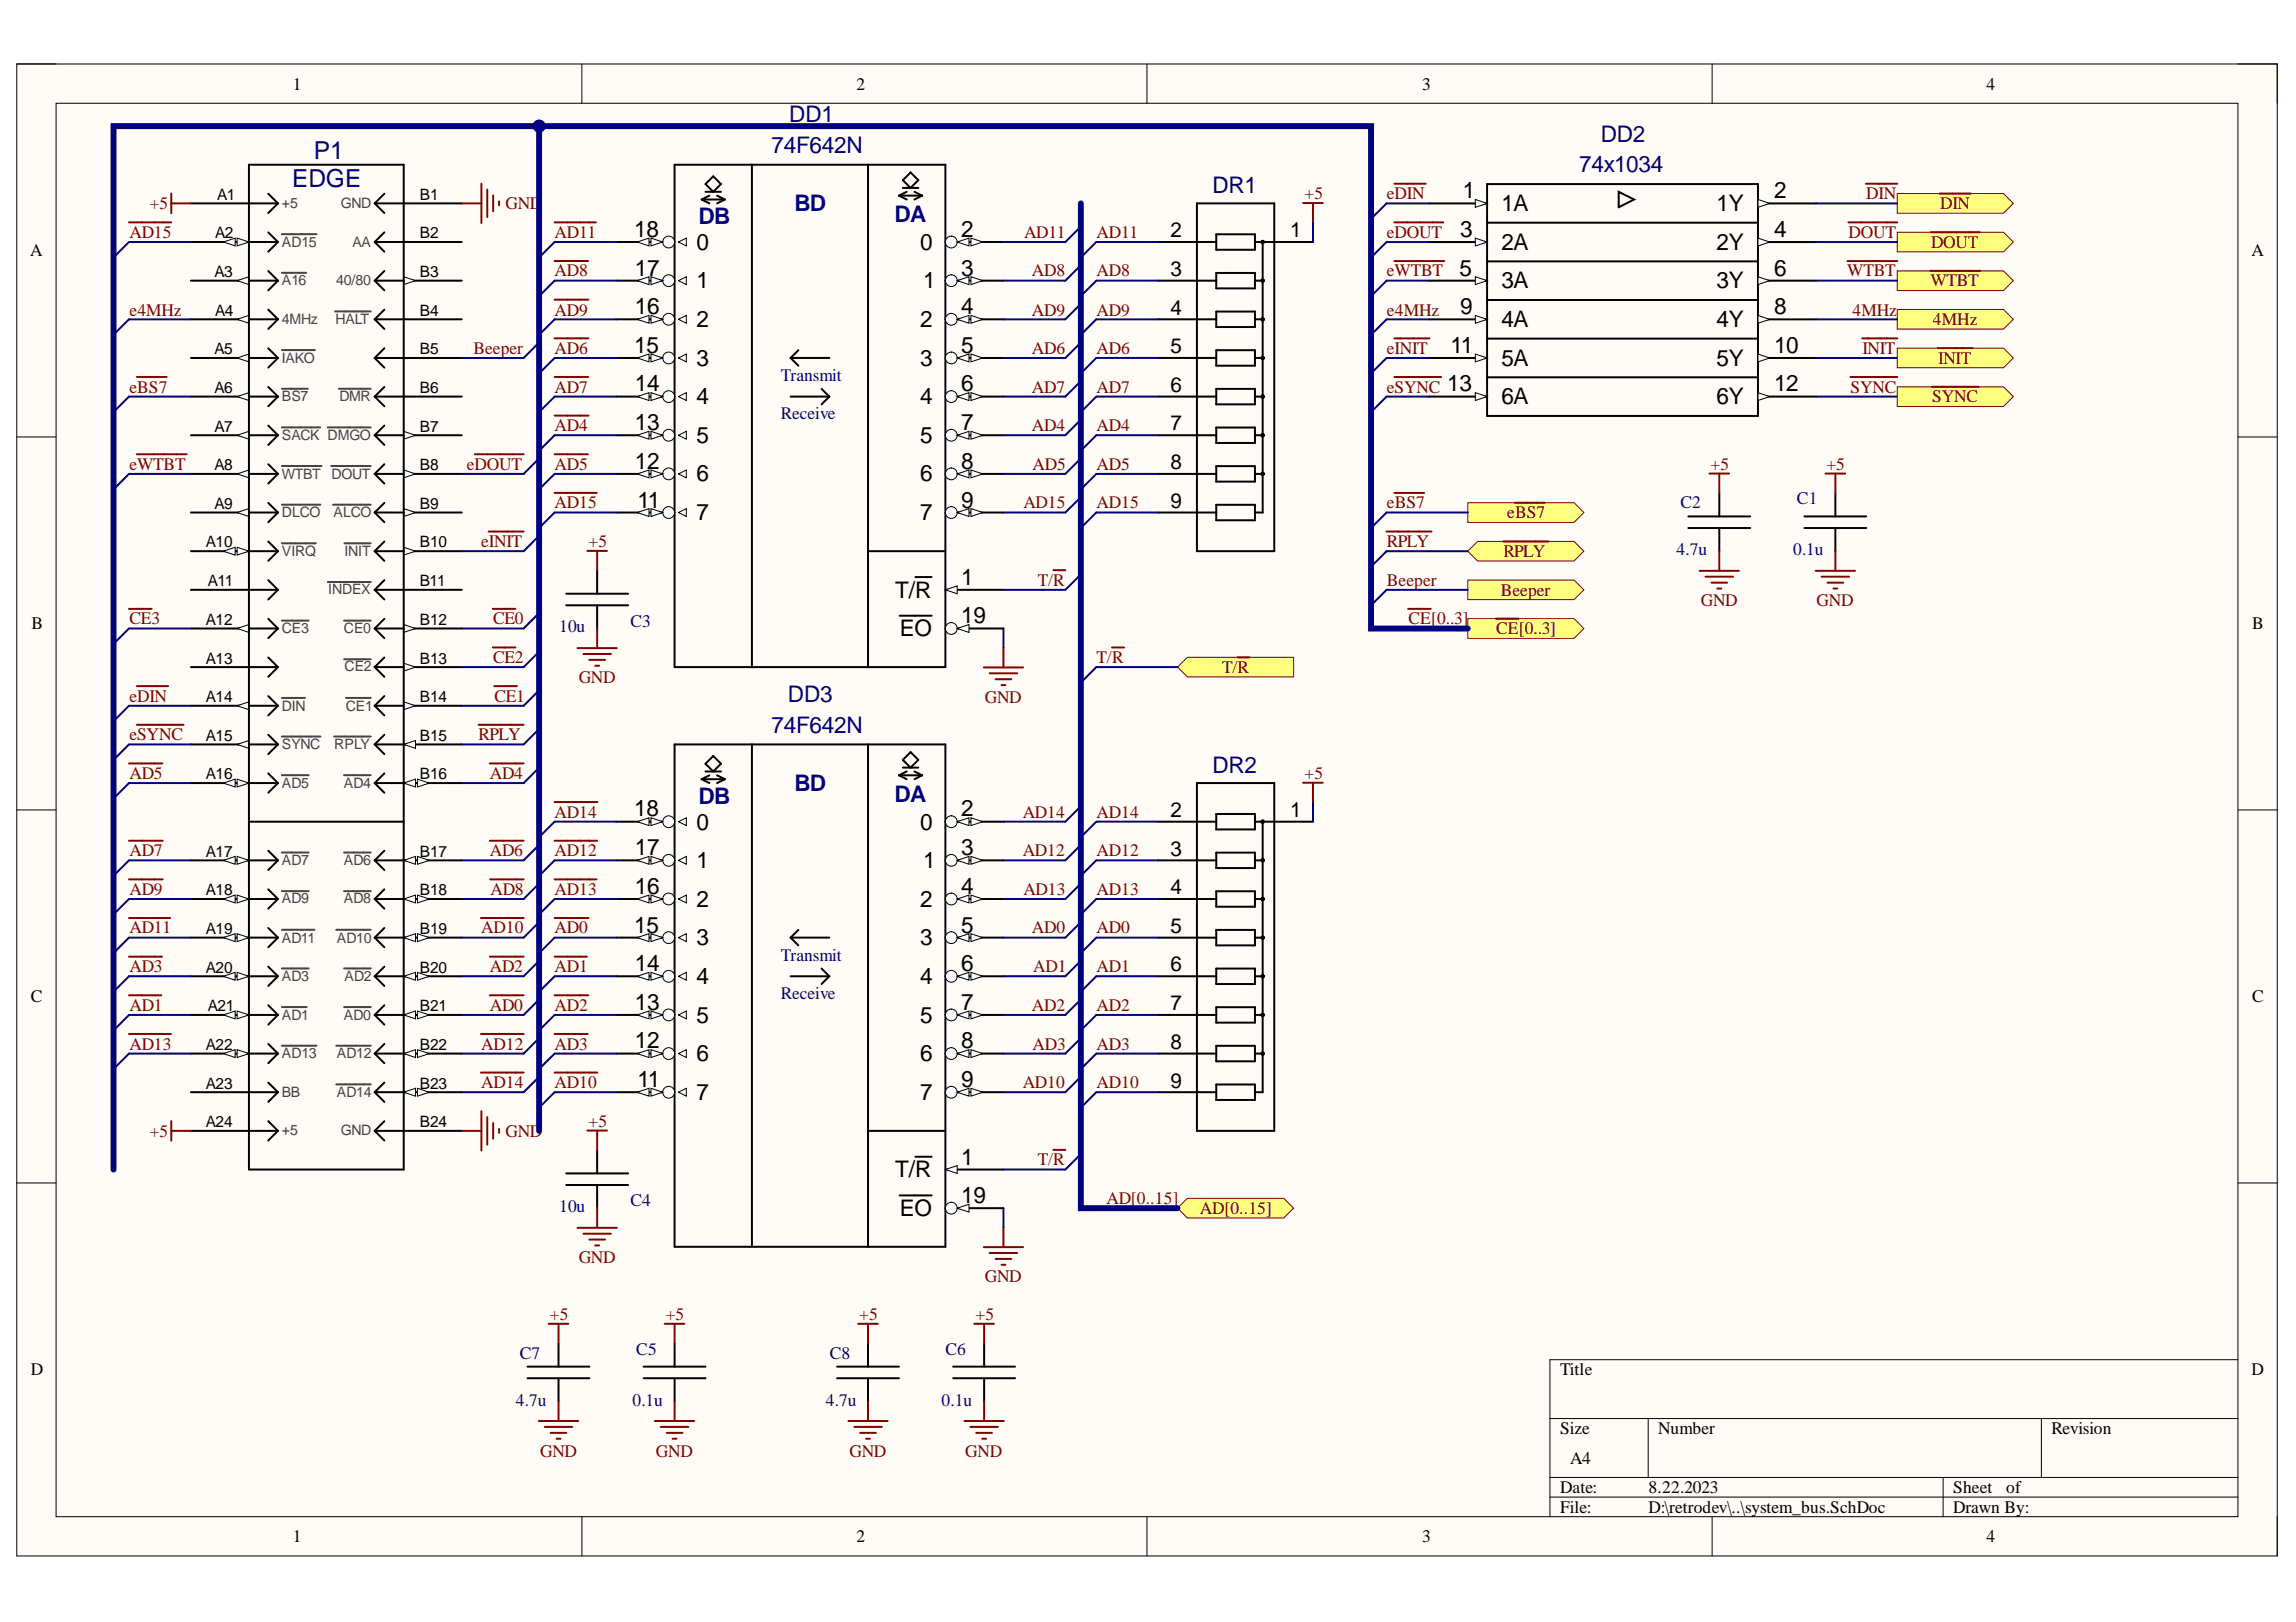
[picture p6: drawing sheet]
<svg xmlns="http://www.w3.org/2000/svg" width="297mm" height="210mm" viewBox="0 0 297 210" stroke-linecap="round" stroke-linejoin="round" font-family="sans-serif">
<defs><g id="words">
<g font-size="3.2" fill="#000080">
<text x="40.6" y="20.6">P1</text>
<text x="37.8" y="24.2">EDGE</text>
</g>
<g font-size="3" fill="#000080">
<text x="102.1" y="15.8">DD1</text>
<text x="99.8" y="19.8">74F642N</text>
<text x="204.3" y="22.3">74x1034</text>
<text x="207.1" y="18.3">DD2</text>
<text x="90.4" y="29">DB</text>
<text x="102.8" y="27.3">BD</text>
<text x="115.7" y="28.7">DA</text>
<text x="156.8" y="24.9">DR1</text>
<text x="99.8" y="94.8">74F642N</text>
<text x="101.9" y="90.8">DD3</text>
<text x="156.8" y="100">DR2</text>
<text x="90.4" y="104.1">DB</text>
<text x="102.8" y="102.4">BD</text>
<text x="115.7" y="103.8">DA</text>
</g>
<g font-size="3">
<text x="189.2" y="25.6">1</text>
<text x="194.2" y="27.3">1A</text>
<text x="222.1" y="27.3">1Y</text>
<text x="229.5" y="25.6">2</text>
<text x="82.1" y="30.7">18</text>
<text x="82.1" y="35.7">17</text>
<text x="90.1" y="32.3">0</text>
<text x="119" y="32.3">0</text>
<text x="124.4" y="35.7">3</text>
<text x="124.4" y="30.7">2</text>
<text x="188.8" y="35.7">5</text>
<text x="188.9" y="30.7">3</text>
<text x="194.2" y="32.3">2A</text>
<text x="222.1" y="32.3">2Y</text>
<text x="229.5" y="30.7">4</text>
<text x="229.5" y="35.7">6</text>
<text x="82.1" y="40.7">16</text>
<text x="90.1" y="37.3">1</text>
<text x="119.5" y="37.3">1</text>
<text x="124.4" y="40.7">4</text>
<text x="188.9" y="40.7">9</text>
<text x="194.2" y="37.3">3A</text>
<text x="222.1" y="37.3">3Y</text>
<text x="229.5" y="40.7">8</text>
<text x="82.1" y="45.6">15</text>
<text x="90.1" y="42.4">2</text>
<text x="90.1" y="47.3">3</text>
<text x="119" y="47.3">3</text>
<text x="119" y="42.4">2</text>
<text x="124.4" y="45.6">5</text>
<text x="187.6" y="45.6">11</text>
<text x="194.2" y="47.3">5A</text>
<text x="194.2" y="42.4">4A</text>
<text x="222.1" y="42.4">4Y</text>
<text x="222.1" y="47.3">5Y</text>
<text x="229.5" y="45.6">10</text>
<text x="82.1" y="50.6">14</text>
<text x="90.1" y="52.3">4</text>
<text x="119" y="52.3">4</text>
<text x="124.4" y="50.6">6</text>
<text x="187.2" y="50.6">13</text>
<text x="194.2" y="52.3">6A</text>
<text x="222.1" y="52.3">6Y</text>
<text x="229.5" y="50.6">12</text>
<text x="82.1" y="55.7">13</text>
<text x="90.1" y="57.3">5</text>
<text x="119" y="57.3">5</text>
<text x="124.4" y="55.7">7</text>
<text x="82.1" y="60.7">12</text>
<text x="82.5" y="65.7">11</text>
<text x="90.1" y="62.3">6</text>
<text x="119" y="62.3">6</text>
<text x="124.4" y="65.7">9</text>
<text x="124.4" y="60.7">8</text>
<text x="90.1" y="67.3">7</text>
<text x="119" y="67.3">7</text>
<text x="115.8" y="77.3">T/R</text>
<text x="124.4" y="75.7">1</text>
<text x="116.4" y="82.3">EO</text>
<text x="124.4" y="80.6">19</text>
<text x="82.1" y="105.7">18</text>
<text x="90.1" y="107.3">0</text>
<text x="119" y="107.3">0</text>
<text x="124.4" y="105.7">2</text>
<text x="82.1" y="110.6">17</text>
<text x="90.1" y="112.3">1</text>
<text x="119.5" y="112.3">1</text>
<text x="124.4" y="110.6">3</text>
<text x="82.1" y="115.7">16</text>
<text x="90.1" y="117.3">2</text>
<text x="119" y="117.3">2</text>
<text x="124.4" y="115.7">4</text>
<text x="82.1" y="120.7">15</text>
<text x="82.1" y="125.7">14</text>
<text x="90.1" y="122.3">3</text>
<text x="119" y="122.3">3</text>
<text x="124.4" y="125.7">6</text>
<text x="124.4" y="120.7">5</text>
<text x="82.1" y="130.7">13</text>
<text x="90.1" y="127.3">4</text>
<text x="119" y="127.3">4</text>
<text x="124.4" y="130.7">7</text>
<text x="82.1" y="135.7">12</text>
<text x="90.1" y="132.4">5</text>
<text x="90.1" y="137.4">6</text>
<text x="119" y="137.4">6</text>
<text x="119" y="132.4">5</text>
<text x="124.4" y="135.7">8</text>
<text x="82.5" y="140.7">11</text>
<text x="90.1" y="142.3">7</text>
<text x="119" y="142.3">7</text>
<text x="124.4" y="140.7">9</text>
<text x="115.8" y="152.3">T/R</text>
<text x="124.4" y="155.7">19</text>
<text x="124.4" y="150.7">1</text>
<text x="116.4" y="157.3">EO</text>
</g>
<g font-size="2.7">
<text x="151.4" y="35.7">3</text>
<text x="151.4" y="30.7">2</text>
<text x="166.9" y="30.7">1</text>
<text x="151.4" y="40.7">4</text>
<text x="151.4" y="45.7">5</text>
<text x="151.4" y="50.7">6</text>
<text x="151.4" y="55.7">7</text>
<text x="151.4" y="60.7">8</text>
<text x="151.4" y="65.7">9</text>
<text x="151.4" y="105.7">2</text>
<text x="166.9" y="105.7">1</text>
<text x="151.4" y="110.7">3</text>
<text x="151.4" y="115.7">4</text>
<text x="151.4" y="125.7">6</text>
<text x="151.4" y="120.7">5</text>
<text x="151.4" y="130.8">7</text>
<text x="151.4" y="135.7">8</text>
<text x="151.4" y="140.7">9</text>
</g>
<g font-size="2.3">
<text x="37.9" y="11.6">1</text>
<text x="110.8" y="11.6">2</text>
<text x="184" y="11.6">3</text>
<text x="257" y="11.6">4</text>
<text x="3.9" y="33.1">A</text>
<text x="291.3" y="33.1">A</text>
<text x="4.1" y="81.4">B</text>
<text x="291.4" y="81.4">B</text>
<text x="4" y="129.7">C</text>
<text x="291.4" y="129.7">C</text>
<text x="4" y="177.9">D</text>
<text x="201.9" y="177.9">Title</text>
<text x="291.3" y="177.9">D</text>
<text x="201.9" y="185.6">Size</text>
<text x="214.5" y="185.6">Number</text>
<text x="265.4" y="185.6">Revision</text>
<text x="203.1" y="189.4">A4</text>
<text x="201.9" y="193.2">Date:</text>
<text x="201.9" y="195.8">File:</text>
<text x="213.3" y="193.2">8.22.2023</text>
<text x="213.3" y="195.8">D:\retrodev\..\system_bus.SchDoc</text>
<text x="252.7" y="193.2">Sheet</text>
<text x="252.7" y="195.8">Drawn By:</text>
<text x="259.5" y="193.2">of</text>
<text x="37.9" y="199.6">1</text>
<text x="110.8" y="199.6">2</text>
<text x="184" y="199.6">3</text>
<text x="257" y="199.6">4</text>
</g>
<g font-size="2.3" fill="#800000">
<text x="19.4" y="27.1">+5</text>
<text x="65.4" y="27.1">GND</text>
<text x="168.8" y="25.8">+5</text>
<text x="179.4" y="25.8">eDIN</text>
<text x="241.4" y="25.8">DIN</text>
<text x="251" y="27.1">DIN</text>
<text x="16.8" y="30.8">AD15</text>
<text x="71.7" y="30.8">AD11</text>
<text x="71.7" y="35.8">AD8</text>
<text x="132.5" y="30.8">AD11</text>
<text x="133.5" y="35.8">AD8</text>
<text x="141.9" y="35.8">AD8</text>
<text x="141.9" y="30.8">AD11</text>
<text x="179.4" y="30.8">eDOUT</text>
<text x="179.4" y="35.8">eWTBT</text>
<text x="239" y="35.8">WTBT</text>
<text x="239.2" y="30.8">DOUT</text>
<text x="249.8" y="32">DOUT</text>
<text x="16.8" y="40.8">e4MHz</text>
<text x="71.7" y="40.8">AD9</text>
<text x="133.5" y="40.8">AD9</text>
<text x="141.9" y="40.8">AD9</text>
<text x="179.4" y="40.8">e4MHz</text>
<text x="239.7" y="40.8">4MHz</text>
<text x="249.7" y="37">WTBT</text>
<text x="61.2" y="45.8">Beeper</text>
<text x="71.7" y="45.8">AD6</text>
<text x="133.5" y="45.8">AD6</text>
<text x="141.9" y="45.8">AD6</text>
<text x="179.4" y="45.8">eINIT</text>
<text x="240.9" y="45.8">INIT</text>
<text x="250.1" y="42.1">4MHz</text>
<text x="250.8" y="47.1">INIT</text>
<text x="16.8" y="50.8">eBS7</text>
<text x="71.7" y="50.8">AD7</text>
<text x="133.5" y="50.8">AD7</text>
<text x="141.9" y="50.8">AD7</text>
<text x="179.4" y="50.8">eSYNC</text>
<text x="239.4" y="50.8">SYNC</text>
<text x="250" y="52.1">SYNC</text>
<text x="71.7" y="55.8">AD4</text>
<text x="133.5" y="55.8">AD4</text>
<text x="141.9" y="55.8">AD4</text>
<text x="16.8" y="60.8">eWTBT</text>
<text x="60.4" y="60.8">eDOUT</text>
<text x="71.7" y="60.8">AD5</text>
<text x="71.7" y="65.8">AD15</text>
<text x="132.4" y="65.8">AD15</text>
<text x="133.6" y="60.8">AD5</text>
<text x="141.9" y="60.8">AD5</text>
<text x="141.9" y="65.8">AD15</text>
<text x="179.4" y="65.8">eBS7</text>
<text x="221.3" y="60.8">+5</text>
<text x="236.3" y="60.8">+5</text>
<text x="62.3" y="70.8">eINIT</text>
<text x="76.1" y="70.8">+5</text>
<text x="179.4" y="70.8">RPLY</text>
<text x="195" y="67">eBS7</text>
<text x="134.3" y="75.8">T/R</text>
<text x="179.4" y="75.8">Beeper</text>
<text x="194.2" y="77.1">Beeper</text>
<text x="194.5" y="72.1">RPLY</text>
<text x="16.8" y="80.8">CE3</text>
<text x="63.8" y="80.8">CE0</text>
<text x="182.2" y="80.8">CE[0..3]</text>
<text x="193.6" y="82.1">CE[0..3]</text>
<text x="220" y="78.4">GND</text>
<text x="235" y="78.4">GND</text>
<text x="63.8" y="85.8">CE2</text>
<text x="74.9" y="88.4">GND</text>
<text x="141.9" y="85.8">T/R</text>
<text x="158.1" y="87.1">T/R</text>
<text x="16.8" y="95.8">eSYNC</text>
<text x="16.8" y="90.8">eDIN</text>
<text x="61.9" y="95.8">RPLY</text>
<text x="64" y="90.8">CE1</text>
<text x="127.4" y="91">GND</text>
<text x="16.8" y="100.8">AD5</text>
<text x="63.4" y="100.8">AD4</text>
<text x="168.8" y="100.8">+5</text>
<text x="71.7" y="105.8">AD14</text>
<text x="132.3" y="105.8">AD14</text>
<text x="141.9" y="105.8">AD14</text>
<text x="16.8" y="110.8">AD7</text>
<text x="63.4" y="110.8">AD6</text>
<text x="71.7" y="110.8">AD12</text>
<text x="132.3" y="110.8">AD12</text>
<text x="141.9" y="110.8">AD12</text>
<text x="16.8" y="115.8">AD9</text>
<text x="63.4" y="115.8">AD8</text>
<text x="71.7" y="115.8">AD13</text>
<text x="132.4" y="115.8">AD13</text>
<text x="141.9" y="115.8">AD13</text>
<text x="16.8" y="125.8">AD3</text>
<text x="16.8" y="120.8">AD11</text>
<text x="62.3" y="120.8">AD10</text>
<text x="63.4" y="125.8">AD2</text>
<text x="71.7" y="120.8">AD0</text>
<text x="71.7" y="125.8">AD1</text>
<text x="133.5" y="120.8">AD0</text>
<text x="133.7" y="125.8">AD1</text>
<text x="141.9" y="120.8">AD0</text>
<text x="141.9" y="125.8">AD1</text>
<text x="16.8" y="130.8">AD1</text>
<text x="63.4" y="130.8">AD0</text>
<text x="71.7" y="130.8">AD2</text>
<text x="133.5" y="130.8">AD2</text>
<text x="141.9" y="130.8">AD2</text>
<text x="16.8" y="135.8">AD13</text>
<text x="62.3" y="135.8">AD12</text>
<text x="71.7" y="135.8">AD3</text>
<text x="133.6" y="135.8">AD3</text>
<text x="141.9" y="135.8">AD3</text>
<text x="62.3" y="140.8">AD14</text>
<text x="71.7" y="140.8">AD10</text>
<text x="132.3" y="140.8">AD10</text>
<text x="141.9" y="140.8">AD10</text>
<text x="19.4" y="147.1">+5</text>
<text x="65.4" y="147.1">GND</text>
<text x="76.1" y="145.8">+5</text>
<text x="134.3" y="150.8">T/R</text>
<text x="143.1" y="155.8">AD[0..15]</text>
<text x="155.2" y="157">AD[0..15]</text>
<text x="74.9" y="163.5">GND</text>
<text x="127.4" y="165.9">GND</text>
<text x="71.1" y="170.8">+5</text>
<text x="86.1" y="170.8">+5</text>
<text x="111.2" y="170.8">+5</text>
<text x="126.2" y="170.8">+5</text>
<text x="69.9" y="188.5">GND</text>
<text x="84.9" y="188.5">GND</text>
<text x="109.9" y="188.5">GND</text>
<text x="124.9" y="188.5">GND</text>
</g>
<g font-size="2.3" fill="#000080">
<text x="101" y="49.3">Transmit</text>
<text x="101" y="54.3">Receive</text>
<text x="217.4" y="65.8">C2</text>
<text x="232.5" y="65.3">C1</text>
<text x="216.9" y="71.9">4.7u</text>
<text x="232" y="71.9">0.1u</text>
<text x="72.3" y="81.8">10u</text>
<text x="81.6" y="81.1">C3</text>
<text x="101" y="124.3">Transmit</text>
<text x="101" y="129.3">Receive</text>
<text x="72.3" y="156.9">10u</text>
<text x="81.6" y="156.1">C4</text>
<text x="67.3" y="175.8">C7</text>
<text x="82.3" y="175.3">C5</text>
<text x="107.4" y="175.8">C8</text>
<text x="122.3" y="175.3">C6</text>
<text x="66.7" y="181.9">4.7u</text>
<text x="81.8" y="181.9">0.1u</text>
<text x="106.8" y="181.9">4.7u</text>
<text x="121.8" y="181.9">0.1u</text>
</g>
<g font-size="2">
<text x="28.1" y="25.9">A1</text>
<text x="54.3" y="25.9">B1</text>
<text x="27.7" y="35.8">A3</text>
<text x="27.8" y="30.9">A2</text>
<text x="54.3" y="30.9">B2</text>
<text x="54.3" y="35.8">B3</text>
<text x="27.8" y="40.8">A4</text>
<text x="54.3" y="40.8">B4</text>
<text x="27.7" y="45.8">A5</text>
<text x="54.3" y="45.8">B5</text>
<text x="27.7" y="50.9">A6</text>
<text x="54.3" y="50.9">B6</text>
<text x="27.7" y="55.9">A7</text>
<text x="54.3" y="55.9">B7</text>
<text x="27.7" y="60.9">A8</text>
<text x="27.7" y="65.8">A9</text>
<text x="54.3" y="60.9">B8</text>
<text x="54.3" y="65.8">B9</text>
<text x="26.6" y="70.8">A10</text>
<text x="54.3" y="70.8">B10</text>
<text x="26.9" y="75.8">A11</text>
<text x="54.3" y="75.8">B11</text>
<text x="26.6" y="80.9">A12</text>
<text x="54.3" y="80.9">B12</text>
<text x="26.6" y="85.9">A13</text>
<text x="54.3" y="85.9">B13</text>
<text x="26.6" y="90.9">A14</text>
<text x="26.6" y="95.9">A15</text>
<text x="54.3" y="90.9">B14</text>
<text x="54.3" y="95.9">B15</text>
<text x="26.6" y="100.8">A16</text>
<text x="54.3" y="100.8">B16</text>
<text x="26.6" y="110.9">A17</text>
<text x="54.3" y="110.9">B17</text>
<text x="26.6" y="115.9">A18</text>
<text x="54.3" y="115.9">B18</text>
<text x="26.6" y="120.9">A19</text>
<text x="26.6" y="125.9">A20</text>
<text x="54.3" y="120.9">B19</text>
<text x="54.3" y="125.9">B20</text>
<text x="26.9" y="130.8">A21</text>
<text x="54.3" y="130.8">B21</text>
<text x="26.6" y="135.9">A22</text>
<text x="54.3" y="135.9">B22</text>
<text x="26.6" y="140.9">A23</text>
<text x="54.3" y="140.9">B23</text>
<text x="26.6" y="145.9">A24</text>
<text x="54.3" y="145.9">B24</text>
</g>
<g font-size="1.9" fill="#434343">
<text x="36.5" y="26.9">+5</text>
<text x="44.1" y="26.9">GND</text>
<text x="36.5" y="32">AD15</text>
<text x="45.6" y="32">AA</text>
<text x="36.5" y="36.9">A16</text>
<text x="36.5" y="41.9">4MHz</text>
<text x="43.4" y="41.9">HALT</text>
<text x="43.5" y="36.9">40/80</text>
<text x="36.5" y="46.9">IAKO</text>
<text x="36.5" y="51.9">BS7</text>
<text x="43.9" y="51.9">DMR</text>
<text x="36.5" y="56.9">SACK DMGO</text>
<text x="36.5" y="62">WTBT</text>
<text x="42.9" y="62">DOUT</text>
<text x="36.5" y="66.9">DLCO</text>
<text x="36.5" y="71.9">VIRQ</text>
<text x="43.1" y="66.9">ALCO</text>
<text x="44.6" y="71.9">INIT</text>
<text x="42.5" y="76.9">INDEX</text>
<text x="36.5" y="81.9">CE3</text>
<text x="44.5" y="81.9">CE0</text>
<text x="44.6" y="86.9">CE2</text>
<text x="36.5" y="92">DIN</text>
<text x="44.8" y="92">CE1</text>
<text x="36.5" y="97">SYNC</text>
<text x="36.5" y="101.9">AD5</text>
<text x="43.2" y="97">RPLY</text>
<text x="44.5" y="101.9">AD4</text>
<text x="36.5" y="111.9">AD7</text>
<text x="44.5" y="111.9">AD6</text>
<text x="36.5" y="116.9">AD9</text>
<text x="44.5" y="116.9">AD8</text>
<text x="36.5" y="122">AD11</text>
<text x="43.6" y="122">AD10</text>
<text x="36.5" y="127">AD3</text>
<text x="36.5" y="131.9">AD1</text>
<text x="44.5" y="131.9">AD0</text>
<text x="44.6" y="127">AD2</text>
<text x="36.5" y="136.9">AD13</text>
<text x="43.6" y="136.9">AD12</text>
<text x="36.5" y="141.9">BB</text>
<text x="43.6" y="141.9">AD14</text>
<text x="36.5" y="146.9">+5</text>
<text x="44.1" y="146.9">GND</text>
</g>
</g></defs>
<path d="M2.2 8.3h292.4v193.1h-292.4z" fill-rule="evenodd" fill="#fffcf8"/>
<path d="M2.2 8.3h292.4v193.1h-292.4z" fill="none" stroke="#000" stroke-width=".13"/>
<path d="M7.3 13.4h282.2v182.9h-282.2z" fill-rule="evenodd" fill="#fffcf8"/>
<g fill="none" stroke="#000" stroke-width=".13">
<path d="M2.2 8.3h5.1M7.3 13.4h282.2v182.9h-282.2zM75.3 8.3v5.1M148.4 8.3v5.1M221.5 8.3v5.1M289.5 8.3h5.1v5.1M2.2 56.5h5.1M289.5 56.6h5.1M2.2 104.8h5.1M289.5 104.8h5.1M2.2 153.1h5.1M289.5 153.1h5.1"/>
<path d="M289.5 176h-89v20.3M75.3 196.3v5.1M148.4 196.3v5.1M200.5 183.6h89M200.5 191.2h89M200.5 193.7h89M213.2 183.6v7.6M221.5 196.3v5.1M251.4 191.2v5.1M264.1 183.6v7.6M294.6 196.3v5.1"/>
</g>
<g fill="none" stroke="#000080" stroke-width=".26">
<path d="M16.7 31.3l-2 2M71.8 31.3l-2.1 2M71.8 36.3l-2.1 2M139.8 39.3l-2 2M139.8 34.3l-2 2M139.8 29.3l-2 2M16.7 51.3l-2 2M69.7 59.3l-2 2M71.8 41.3l-2.1 2M71.8 46.3l-2.1 2M71.8 51.3l-2.1 2M71.8 56.3l-2.1 2"/>
<path d="M139.8 59.3l-2 2M139.8 54.3l-2 2M139.8 49.3l-2 2M139.8 44.3l-2 2M16.7 61.3l-2 2M69.7 69.3l-2 2M71.8 61.3l-2.1 2M71.8 66.3l-2.1 2M139.8 64.3l-2 2M16.7 91.3l-2 2M16.7 96.3l-2 2M69.7 94.3l-2 2"/>
<path d="M69.7 99.3l-2 2M16.7 101.3l-2 2M16.7 111.3l-2 2M16.7 116.3l-2 2M69.7 109.3l-2 2M69.7 114.3l-2 2M69.7 119.3l-2 2M71.8 106.3l-2.1 2M71.8 111.3l-2.1 2M71.8 116.3l-2.1 2M139.8 119.3l-2 2M139.8 114.3l-2 2"/>
<path d="M139.8 109.3l-2 2M139.8 104.3l-2 2M16.7 121.3l-2 2M16.7 126.3l-2 2M16.7 131.3l-2 2M69.7 124.3l-2 2M69.7 129.3l-2 2M69.7 134.3l-2 2M69.7 139.3l-2 2M71.8 126.3l-2.1 2M71.8 131.3l-2.1 2M71.8 136.3l-2.1 2"/>
<path d="M71.8 121.3l-2.1 2M139.8 139.3l-2 2M139.8 134.3l-2 2M139.8 129.3l-2 2M139.8 124.3l-2 2M71.8 141.3l-2.1 2"/>
</g>
<g fill="none" stroke="#800000" stroke-width=".26">
<path d="M16.7 28.8h5.4M71.8 28.8h5.3M71.8 33.8h4.3M71.8 38.8h4.3M17.7 48.8h3.9M17.7 58.8h6.5M61.4 58.8h6.3M71.8 43.8h4.3M71.8 48.8h4.3M71.8 53.8h4.3M71.8 58.8h4.3M63.2 68.8h4.5"/>
<path d="M71.8 63.8h5.4M16.7 98.8h4.3M17.7 93.8h6.1M17.7 88.8h4.1M61.9 93.8h5.8M63.4 98.8h4.3M127.3 86.4h5.1M128 87.1h3.6M128.8 87.9h2M129.6 88.7h.5M129.8 83.8v2.6M16.7 108.8h4.3"/>
<path d="M16.7 113.8h4.4M16.7 118.8h5.3M62.2 118.8h5.5M63.4 108.8h4.3M63.4 113.8h4.3M71.8 103.8h5.5M71.8 108.8h5.5M71.8 113.8h5.4M71.8 118.8h4.3M16.7 123.8h4.3M16.7 128.8h4.2M62.2 138.8h5.5"/>
<path d="M62.2 133.8h5.5M63.4 128.8h4.3M63.4 123.8h4.3M71.8 123.8h4.1M71.8 128.8h4.3M71.8 133.8h4.2M71.8 138.8h5.5"/>
</g>
<path d="M52.2 26.3h7.5M52.2 31.3h7.5M52.2 36.3h7.5" fill="none" stroke="#000" stroke-width=".26"/>
<path d="M52.2 35.8l1.6 .5-1.6 .5z" fill="#f8fcff"/>
<path d="M52.2 35.8l1.6 .5-1.6 .5z" fill="none" stroke="#000" stroke-width=".13"/>
<path d="M52.2 41.3h7.5M52.2 46.3h7.5M52.2 51.3h7.5M52.2 56.3h7.5" fill="none" stroke="#000" stroke-width=".26"/>
<path d="M43.3 40.3h4.7M43.8 50.3h4.2" fill="none" stroke="#434343" stroke-width=".26"/>
<path d="M52.2 55.8l1.6 .5-1.6 .5z" fill="#f8fcff"/>
<path d="M52.2 55.8l1.6 .5-1.6 .5z" fill="none" stroke="#000" stroke-width=".13"/>
<path d="M42.4 55.3h5.6" fill="none" stroke="#434343" stroke-width=".26"/>
<path d="M52.2 61.3h7.5" fill="none" stroke="#000" stroke-width=".26"/>
<path d="M52.2 60.8l1.6 .5-1.6 .5z" fill="#f8fcff"/>
<path d="M52.2 60.8l1.6 .5-1.6 .5z" fill="none" stroke="#000" stroke-width=".13"/>
<path d="M42.8 60.3h5.2" fill="none" stroke="#434343" stroke-width=".26"/>
<path d="M52.2 66.3h7.5" fill="none" stroke="#000" stroke-width=".26"/>
<path d="M52.2 65.8l1.6 .5-1.6 .5z" fill="#f8fcff"/>
<path d="M52.2 65.8l1.6 .5-1.6 .5z" fill="none" stroke="#000" stroke-width=".13"/>
<path d="M43.1 65.3h4.9" fill="none" stroke="#434343" stroke-width=".26"/>
<path d="M52.2 71.3h7.5" fill="none" stroke="#000" stroke-width=".26"/>
<path d="M52.2 70.8l1.6 .5-1.6 .5z" fill="#f8fcff"/>
<path d="M52.2 70.8l1.6 .5-1.6 .5z" fill="none" stroke="#000" stroke-width=".13"/>
<path d="M42.4 75.3h5.6M44.6 70.3h3.4" fill="none" stroke="#434343" stroke-width=".26"/>
<path d="M52.2 76.3h7.5M52.2 81.3h7.5" fill="none" stroke="#000" stroke-width=".26"/>
<path d="M52.2 80.8l1.6 .5-1.6 .5z" fill="#f8fcff"/>
<path d="M52.2 80.8l1.6 .5-1.6 .5z" fill="none" stroke="#000" stroke-width=".13"/>
<path d="M44.5 80.3h3.5" fill="none" stroke="#434343" stroke-width=".26"/>
<path d="M52.2 86.3h7.5" fill="none" stroke="#000" stroke-width=".26"/>
<path d="M52.2 85.8l1.6 .5-1.6 .5z" fill="#f8fcff"/>
<path d="M52.2 85.8l1.6 .5-1.6 .5z" fill="none" stroke="#000" stroke-width=".13"/>
<path d="M44.5 85.3h3.5" fill="none" stroke="#434343" stroke-width=".26"/>
<path d="M52.2 91.3h7.5" fill="none" stroke="#000" stroke-width=".26"/>
<path d="M52.2 90.8l1.6 .5-1.6 .5z" fill="#f8fcff"/>
<path d="M52.2 90.8l1.6 .5-1.6 .5z" fill="none" stroke="#000" stroke-width=".13"/>
<path d="M44.8 90.3h3.2" fill="none" stroke="#434343" stroke-width=".26"/>
<path d="M52.2 96.3h7.5" fill="none" stroke="#000" stroke-width=".26"/>
<path d="M52.2 96.3l1.6-.5v1z" fill="#f8fcff"/>
<path d="M52.2 96.3l1.6-.5v1z" fill="none" stroke="#000" stroke-width=".13"/>
<path d="M43.2 95.3h4.8" fill="none" stroke="#434343" stroke-width=".26"/>
<path d="M52.2 101.3h7.5" fill="none" stroke="#000" stroke-width=".26"/>
<path d="M52.2 101.3l1.6-.5v1z" fill="#f8fcff"/>
<path d="M52.2 101.3l1.6-.5v1z" fill="none" stroke="#000" stroke-width=".13"/>
<path d="M54 100.8l1.5 .5-1.5 .5z" fill="#f8fcff"/>
<path d="M54 100.8l1.5 .5-1.5 .5z" fill="none" stroke="#000" stroke-width=".13"/>
<path d="M44.5 100.3h3.5" fill="none" stroke="#434343" stroke-width=".26"/>
<path d="M52.2 111.3h7.5" fill="none" stroke="#000" stroke-width=".26"/>
<path d="M52.2 111.3l1.6-.5v1z" fill="#f8fcff"/>
<path d="M52.2 111.3l1.6-.5v1z" fill="none" stroke="#000" stroke-width=".13"/>
<path d="M54 110.8l1.5 .5-1.5 .5z" fill="#f8fcff"/>
<path d="M54 110.8l1.5 .5-1.5 .5z" fill="none" stroke="#000" stroke-width=".13"/>
<path d="M44.5 110.3h3.5" fill="none" stroke="#434343" stroke-width=".26"/>
<path d="M52.2 116.3h7.5" fill="none" stroke="#000" stroke-width=".26"/>
<path d="M52.2 116.3l1.6-.5v1z" fill="#f8fcff"/>
<path d="M52.2 116.3l1.6-.5v1z" fill="none" stroke="#000" stroke-width=".13"/>
<path d="M54 115.8l1.5 .5-1.5 .5z" fill="#f8fcff"/>
<path d="M54 115.8l1.5 .5-1.5 .5z" fill="none" stroke="#000" stroke-width=".13"/>
<path d="M44.5 115.3h3.5" fill="none" stroke="#434343" stroke-width=".26"/>
<path d="M52.2 121.3h7.5" fill="none" stroke="#000" stroke-width=".26"/>
<path d="M52.2 121.3l1.6-.5v1.1z" fill="#f8fcff"/>
<path d="M52.2 121.3l1.6-.5v1.1z" fill="none" stroke="#000" stroke-width=".13"/>
<path d="M54 120.8l1.5 .5-1.5 .6z" fill="#f8fcff"/>
<path d="M54 120.8l1.5 .5-1.5 .6z" fill="none" stroke="#000" stroke-width=".13"/>
<path d="M43.5 120.3h4.5" fill="none" stroke="#434343" stroke-width=".26"/>
<path d="M52.2 126.3h7.5" fill="none" stroke="#000" stroke-width=".26"/>
<path d="M52.2 126.3l1.6-.5v1z" fill="#f8fcff"/>
<path d="M52.2 126.3l1.6-.5v1z" fill="none" stroke="#000" stroke-width=".13"/>
<path d="M54 125.8l1.5 .5-1.5 .5z" fill="#f8fcff"/>
<path d="M54 125.8l1.5 .5-1.5 .5z" fill="none" stroke="#000" stroke-width=".13"/>
<path d="M44.5 125.3h3.5" fill="none" stroke="#434343" stroke-width=".26"/>
<path d="M52.2 131.3h7.5" fill="none" stroke="#000" stroke-width=".26"/>
<path d="M52.2 131.3l1.6-.5v1.1z" fill="#f8fcff"/>
<path d="M52.2 131.3l1.6-.5v1.1z" fill="none" stroke="#000" stroke-width=".13"/>
<path d="M54 130.8l1.5 .5-1.5 .6z" fill="#f8fcff"/>
<path d="M54 130.8l1.5 .5-1.5 .6z" fill="none" stroke="#000" stroke-width=".13"/>
<path d="M44.5 130.3h3.5" fill="none" stroke="#434343" stroke-width=".26"/>
<path d="M52.2 136.3h7.5" fill="none" stroke="#000" stroke-width=".26"/>
<path d="M52.2 136.3l1.6-.5v1.1z" fill="#f8fcff"/>
<path d="M52.2 136.3l1.6-.5v1.1z" fill="none" stroke="#000" stroke-width=".13"/>
<path d="M54 135.8l1.5 .5-1.5 .6z" fill="#f8fcff"/>
<path d="M54 135.8l1.5 .5-1.5 .6z" fill="none" stroke="#000" stroke-width=".13"/>
<path d="M43.5 135.3h4.5" fill="none" stroke="#434343" stroke-width=".26"/>
<path d="M52.2 141.3h7.5" fill="none" stroke="#000" stroke-width=".26"/>
<path d="M52.2 141.3l1.6-.5v1.1z" fill="#f8fcff"/>
<path d="M52.2 141.3l1.6-.5v1.1z" fill="none" stroke="#000" stroke-width=".13"/>
<path d="M54 140.8l1.5 .5-1.5 .6z" fill="#f8fcff"/>
<path d="M54 140.8l1.5 .5-1.5 .6z" fill="none" stroke="#000" stroke-width=".13"/>
<path d="M43.5 140.3h4.5" fill="none" stroke="#434343" stroke-width=".26"/>
<path d="M24.7 26.3h7.5M24.7 31.3h7.5M52.2 146.3h7.5" fill="none" stroke="#000" stroke-width=".26"/>
<path d="M30.7 30.8l1.5 .5-1.5 .5z" fill="#f8fcff"/>
<path d="M30.7 30.8l1.5 .5-1.5 .5z" fill="none" stroke="#000" stroke-width=".13"/>
<path d="M28.9 31.3l1.5-.5v1z" fill="#f8fcff"/>
<path d="M28.9 31.3l1.5-.5v1z" fill="none" stroke="#000" stroke-width=".13"/>
<path d="M36.5 30.3h4.5" fill="none" stroke="#434343" stroke-width=".26"/>
<path d="M24.7 36.3h7.5" fill="none" stroke="#000" stroke-width=".26"/>
<path d="M30.7 36.3l1.5-.5v1z" fill="#f8fcff"/>
<path d="M30.7 36.3l1.5-.5v1z" fill="none" stroke="#000" stroke-width=".13"/>
<path d="M36.5 35.3h3.1" fill="none" stroke="#434343" stroke-width=".26"/>
<path d="M24.7 41.3h7.5" fill="none" stroke="#000" stroke-width=".26"/>
<path d="M30.7 41.3l1.5-.5v1z" fill="#f8fcff"/>
<path d="M30.7 41.3l1.5-.5v1z" fill="none" stroke="#000" stroke-width=".13"/>
<path d="M24.7 46.3h7.5" fill="none" stroke="#000" stroke-width=".26"/>
<path d="M30.7 46.3l1.5-.5v1z" fill="#f8fcff"/>
<path d="M30.7 46.3l1.5-.5v1z" fill="none" stroke="#000" stroke-width=".13"/>
<path d="M36.5 45.3h4.2" fill="none" stroke="#434343" stroke-width=".26"/>
<path d="M24.7 51.3h7.5" fill="none" stroke="#000" stroke-width=".26"/>
<path d="M30.7 51.3l1.5-.5v1z" fill="#f8fcff"/>
<path d="M30.7 51.3l1.5-.5v1z" fill="none" stroke="#000" stroke-width=".13"/>
<path d="M36.5 50.3h3.3" fill="none" stroke="#434343" stroke-width=".26"/>
<path d="M24.7 56.3h7.5" fill="none" stroke="#000" stroke-width=".26"/>
<path d="M30.7 56.3l1.5-.5v1z" fill="#f8fcff"/>
<path d="M30.7 56.3l1.5-.5v1z" fill="none" stroke="#000" stroke-width=".13"/>
<path d="M36.5 55.3h4.9" fill="none" stroke="#434343" stroke-width=".26"/>
<path d="M24.7 61.3h7.5" fill="none" stroke="#000" stroke-width=".26"/>
<path d="M30.7 61.3l1.5-.5v1z" fill="#f8fcff"/>
<path d="M30.7 61.3l1.5-.5v1z" fill="none" stroke="#000" stroke-width=".13"/>
<path d="M36.5 60.3h5.1" fill="none" stroke="#434343" stroke-width=".26"/>
<path d="M24.7 66.3h7.5" fill="none" stroke="#000" stroke-width=".26"/>
<path d="M30.7 66.3l1.5-.5v1z" fill="#f8fcff"/>
<path d="M30.7 66.3l1.5-.5v1z" fill="none" stroke="#000" stroke-width=".13"/>
<path d="M36.5 65.3h4.9" fill="none" stroke="#434343" stroke-width=".26"/>
<path d="M24.7 71.3h7.5" fill="none" stroke="#000" stroke-width=".26"/>
<path d="M30.7 70.8l1.5 .5-1.5 .5z" fill="#f8fcff"/>
<path d="M30.7 70.8l1.5 .5-1.5 .5z" fill="none" stroke="#000" stroke-width=".13"/>
<path d="M28.9 71.3l1.5-.5v1z" fill="#f8fcff"/>
<path d="M28.9 71.3l1.5-.5v1z" fill="none" stroke="#000" stroke-width=".13"/>
<path d="M36.5 70.3h4.4" fill="none" stroke="#434343" stroke-width=".26"/>
<path d="M24.7 76.3h7.5M24.7 81.3h7.5" fill="none" stroke="#000" stroke-width=".26"/>
<path d="M30.7 81.3l1.5-.5v1z" fill="#f8fcff"/>
<path d="M30.7 81.3l1.5-.5v1z" fill="none" stroke="#000" stroke-width=".13"/>
<path d="M36.5 80.3h3.4" fill="none" stroke="#434343" stroke-width=".26"/>
<path d="M24.7 86.3h7.5M24.7 91.3h7.5" fill="none" stroke="#000" stroke-width=".26"/>
<path d="M30.7 91.3l1.5-.5v1z" fill="#f8fcff"/>
<path d="M30.7 91.3l1.5-.5v1z" fill="none" stroke="#000" stroke-width=".13"/>
<path d="M36.5 90.3h3" fill="none" stroke="#434343" stroke-width=".26"/>
<path d="M24.7 96.3h7.5" fill="none" stroke="#000" stroke-width=".26"/>
<path d="M30.7 96.3l1.5-.5v1z" fill="#f8fcff"/>
<path d="M30.7 96.3l1.5-.5v1z" fill="none" stroke="#000" stroke-width=".13"/>
<path d="M36.5 95.3h5" fill="none" stroke="#434343" stroke-width=".26"/>
<path d="M24.7 101.3h7.5" fill="none" stroke="#000" stroke-width=".26"/>
<path d="M30.7 100.8l1.5 .5-1.5 .5z" fill="#f8fcff"/>
<path d="M30.7 100.8l1.5 .5-1.5 .5z" fill="none" stroke="#000" stroke-width=".13"/>
<path d="M28.9 101.3l1.5-.5v1z" fill="#f8fcff"/>
<path d="M28.9 101.3l1.5-.5v1z" fill="none" stroke="#000" stroke-width=".13"/>
<path d="M36.5 100.3h3.4" fill="none" stroke="#434343" stroke-width=".26"/>
<path d="M24.7 111.3h7.5" fill="none" stroke="#000" stroke-width=".26"/>
<path d="M30.7 110.8l1.5 .5-1.5 .5z" fill="#f8fcff"/>
<path d="M30.7 110.8l1.5 .5-1.5 .5z" fill="none" stroke="#000" stroke-width=".13"/>
<path d="M28.9 111.3l1.5-.5v1z" fill="#f8fcff"/>
<path d="M28.9 111.3l1.5-.5v1z" fill="none" stroke="#000" stroke-width=".13"/>
<path d="M36.5 110.3h3.4" fill="none" stroke="#434343" stroke-width=".26"/>
<path d="M24.7 116.3h7.5" fill="none" stroke="#000" stroke-width=".26"/>
<path d="M30.7 115.8l1.5 .5-1.5 .5z" fill="#f8fcff"/>
<path d="M30.7 115.8l1.5 .5-1.5 .5z" fill="none" stroke="#000" stroke-width=".13"/>
<path d="M28.9 116.3l1.5-.5v1z" fill="#f8fcff"/>
<path d="M28.9 116.3l1.5-.5v1z" fill="none" stroke="#000" stroke-width=".13"/>
<path d="M36.5 115.3h3.4" fill="none" stroke="#434343" stroke-width=".26"/>
<path d="M24.7 121.3h7.5" fill="none" stroke="#000" stroke-width=".26"/>
<path d="M30.7 120.8l1.5 .5-1.5 .6z" fill="#f8fcff"/>
<path d="M30.7 120.8l1.5 .5-1.5 .6z" fill="none" stroke="#000" stroke-width=".13"/>
<path d="M28.9 121.3l1.5-.5v1.1z" fill="#f8fcff"/>
<path d="M28.9 121.3l1.5-.5v1.1z" fill="none" stroke="#000" stroke-width=".13"/>
<path d="M36.5 120.3h4.2" fill="none" stroke="#434343" stroke-width=".26"/>
<path d="M24.7 126.3h7.5" fill="none" stroke="#000" stroke-width=".26"/>
<path d="M30.7 125.8l1.5 .5-1.5 .5z" fill="#f8fcff"/>
<path d="M30.7 125.8l1.5 .5-1.5 .5z" fill="none" stroke="#000" stroke-width=".13"/>
<path d="M28.9 126.3l1.5-.5v1z" fill="#f8fcff"/>
<path d="M28.9 126.3l1.5-.5v1z" fill="none" stroke="#000" stroke-width=".13"/>
<path d="M36.5 125.3h3.4" fill="none" stroke="#434343" stroke-width=".26"/>
<path d="M24.7 131.3h7.5" fill="none" stroke="#000" stroke-width=".26"/>
<path d="M30.7 130.8l1.5 .5-1.5 .6z" fill="#f8fcff"/>
<path d="M30.7 130.8l1.5 .5-1.5 .6z" fill="none" stroke="#000" stroke-width=".13"/>
<path d="M28.9 131.3l1.5-.5v1.1z" fill="#f8fcff"/>
<path d="M28.9 131.3l1.5-.5v1.1z" fill="none" stroke="#000" stroke-width=".13"/>
<path d="M36.5 130.3h3.2" fill="none" stroke="#434343" stroke-width=".26"/>
<path d="M24.7 136.3h7.5" fill="none" stroke="#000" stroke-width=".26"/>
<path d="M30.7 135.8l1.5 .5-1.5 .6z" fill="#f8fcff"/>
<path d="M30.7 135.8l1.5 .5-1.5 .6z" fill="none" stroke="#000" stroke-width=".13"/>
<path d="M28.9 136.3l1.5-.5v1.1z" fill="#f8fcff"/>
<path d="M28.9 136.3l1.5-.5v1.1z" fill="none" stroke="#000" stroke-width=".13"/>
<path d="M36.5 135.3h4.4" fill="none" stroke="#434343" stroke-width=".26"/>
<g fill="none" stroke="#000" stroke-width=".26">
<path d="M32.2 21.3h20v130h-20zM32.2 26.3h3.8M32.2 31.3h3.8M32.2 36.3h3.8M34.7 25.1l1.3 1.2M34.7 30.1l1.3 1.2M34.7 35.1l1.3 1.2M36 26.3l-1.3 1.3M36 31.3l-1.3 1.3M36 36.3l-1.3 1.3M48.5 26.3h3.7M48.5 31.3h3.7"/>
<path d="M48.5 36.3h3.7M48.5 36.3l1.2 1.3M48.5 31.3l1.2 1.3M48.5 26.3l1.2 1.3M49.7 35.1l-1.2 1.2M49.7 30.1l-1.2 1.2M49.7 25.1l-1.2 1.2M87.3 21.3h35v65h-35zM90.8 25.8l1 .5M90.8 25.8h3M91.3 24.8h2M91.3 23.8l1-1 1 1-1 1z"/>
<path d="M91.8 25.3l-1 .5M92.8 25.3l1 .5M93.8 25.8l-1 .5M97.3 21.3v65M112.3 21.3v65M32.2 41.3h3.8M32.2 46.3h3.8M32.2 51.3h3.8M32.2 56.3h3.8M34.7 40.1l1.3 1.2M34.7 45.1l1.3 1.2M34.7 50.1l1.3 1.2"/>
<path d="M34.7 55.1l1.3 1.2M36 41.3l-1.3 1.3M36 46.3l-1.3 1.3M36 51.3l-1.3 1.3M36 56.3l-1.3 1.3M48.5 41.3h3.7M48.5 46.3h3.7M48.5 51.3h3.7M48.5 56.3h3.7M48.5 56.3l1.2 1.3M48.5 51.3l1.2 1.3M48.5 46.3l1.2 1.3"/>
<path d="M48.5 41.3l1.2 1.3M49.7 55.1l-1.2 1.2M49.7 50.1l-1.2 1.2M49.7 45.1l-1.2 1.2M49.7 40.1l-1.2 1.2M32.2 61.3h3.8M32.2 66.3h3.8M32.2 71.3h3.8M32.2 76.3h3.8M34.7 60.1l1.3 1.2M34.7 65.1l1.3 1.2M34.7 70.1l1.3 1.2"/>
<path d="M34.7 75.1l1.3 1.2M36 61.3l-1.3 1.3M36 66.3l-1.3 1.3M36 71.3l-1.3 1.3M36 76.3l-1.3 1.3M48.5 61.3h3.7M48.5 66.3h3.7M48.5 71.3h3.7M48.5 76.3h3.7M48.5 76.3l1.2 1.3M48.5 71.3l1.2 1.3M48.5 66.3l1.2 1.3"/>
<path d="M48.5 61.3l1.2 1.3M49.7 75.1l-1.2 1.2M49.7 70.1l-1.2 1.2M49.7 65.1l-1.2 1.2M49.7 60.1l-1.2 1.2M112.3 71.3h10M32.2 81.3h3.8M32.2 86.3h3.8M32.2 91.3h3.8M32.2 96.3h3.8M34.7 80.1l1.3 1.2M34.7 85.1l1.3 1.2"/>
<path d="M34.7 90.1l1.3 1.2M34.7 95.1l1.3 1.2M36 81.3l-1.3 1.3M36 86.3l-1.3 1.3M36 91.3l-1.3 1.3M36 96.3l-1.3 1.3M48.5 81.3h3.7M48.5 86.3h3.7M48.5 91.3h3.7M48.5 96.3h3.7M48.5 96.3l1.2 1.3M48.5 91.3l1.2 1.3"/>
<path d="M48.5 86.3l1.2 1.3M48.5 81.3l1.2 1.3M49.7 95.1l-1.2 1.2M49.7 90.1l-1.2 1.2M49.7 85.1l-1.2 1.2M49.7 80.1l-1.2 1.2M122.3 81.3h7.5M32.2 101.3h3.8M32.2 111.3h3.8M32.2 116.3h3.8M32.2 106.3h20M34.7 100.1l1.3 1.2"/>
<path d="M34.7 110.1l1.3 1.2M34.7 115.1l1.3 1.2M36 101.3l-1.3 1.3M36 111.3l-1.3 1.3M36 116.3l-1.3 1.3M48.5 101.3h3.7M48.5 111.3h3.7M48.5 116.3h3.7M48.5 116.3l1.2 1.3M48.5 111.3l1.2 1.3M48.5 101.3l1.2 1.3M49.7 115.1l-1.2 1.2"/>
<path d="M49.7 110.1l-1.2 1.2M49.7 100.1l-1.2 1.2M32.2 121.3h3.8M32.2 126.3h3.8M32.2 131.3h3.8M32.2 136.3h3.8M34.7 120.1l1.3 1.2M34.7 125.1l1.3 1.2M34.7 130.1l1.3 1.2M34.7 135.1l1.3 1.2M36 121.3l-1.3 1.3M36 126.3l-1.3 1.3"/>
<path d="M36 131.3l-1.3 1.3M36 136.3l-1.3 1.3M48.5 121.3h3.7M48.5 126.3h3.7M48.5 131.3h3.7M48.5 136.3h3.7M48.5 136.3l1.2 1.3M48.5 131.3l1.2 1.3M48.5 126.3l1.2 1.3M48.5 121.3l1.2 1.3M49.7 135.1l-1.2 1.2M49.7 130.1l-1.2 1.2"/>
<path d="M49.7 125.1l-1.2 1.2M49.7 120.1l-1.2 1.2M24.7 141.3h11.3M24.7 146.3h11.3M34.7 140.1l1.3 1.2M34.7 145.1l1.3 1.2M36 141.3l-1.3 1.3M36 146.3l-1.3 1.3M48.5 141.3h3.7M48.5 146.3h3.7M48.5 146.3l1.2 1.3M48.5 141.3l1.2 1.3"/>
<path d="M49.7 145.1l-1.2 1.2M49.7 140.1l-1.2 1.2"/>
</g>
<path d="M139.8 74.3l-2 2M139.8 149.3l-2 2" fill="none" stroke="#000080" stroke-width=".26"/>
<path d="M136.3 73.8h1.5M136.3 148.8h1.5" fill="none" stroke="#800000" stroke-width=".26"/>
<circle cx="123.1" cy="81.3" r=".76" fill="#f8fcff"/>
<circle cx="123.1" cy="81.3" r=".76" fill="none" stroke="#000" stroke-width=".13"/>
<path d="M123.8 81.3l1.6-.5v1z" fill="#f8fcff"/>
<path d="M123.8 81.3l1.6-.5v1z" fill="none" stroke="#000" stroke-width=".13"/>
<path d="M79.8 31.3h7.5M116.4 79.7h4.1" fill="none" stroke="#000" stroke-width=".26"/>
<circle cx="86.5" cy="31.3" r=".76" fill="#f8fcff"/>
<circle cx="86.5" cy="31.3" r=".76" fill="none" stroke="#000" stroke-width=".13"/>
<path d="M84.2 30.8l1.5 .5-1.5 .5z" fill="#f8fcff"/>
<path d="M84.2 30.8l1.5 .5-1.5 .5z" fill="none" stroke="#000" stroke-width=".13"/>
<path d="M82.4 31.3l1.6-.5v1z" fill="#f8fcff"/>
<path d="M82.4 31.3l1.6-.5v1zM87.8 31.3l1-.5v1z" fill="none" stroke="#000" stroke-width=".13"/>
<path d="M79.8 36.3h7.5" fill="none" stroke="#000" stroke-width=".26"/>
<circle cx="86.5" cy="36.3" r=".76" fill="#f8fcff"/>
<circle cx="86.5" cy="36.3" r=".76" fill="none" stroke="#000" stroke-width=".13"/>
<path d="M84.2 35.8l1.5 .5-1.5 .5z" fill="#f8fcff"/>
<path d="M84.2 35.8l1.5 .5-1.5 .5z" fill="none" stroke="#000" stroke-width=".13"/>
<path d="M82.4 36.3l1.6-.5v1z" fill="#f8fcff"/>
<path d="M82.4 36.3l1.6-.5v1zM87.8 36.3l1-.5v1z" fill="none" stroke="#000" stroke-width=".13"/>
<path d="M79.8 41.3h7.5" fill="none" stroke="#000" stroke-width=".26"/>
<circle cx="86.5" cy="41.3" r=".76" fill="#f8fcff"/>
<circle cx="86.5" cy="41.3" r=".76" fill="none" stroke="#000" stroke-width=".13"/>
<path d="M84.2 40.8l1.5 .5-1.5 .5z" fill="#f8fcff"/>
<path d="M84.2 40.8l1.5 .5-1.5 .5z" fill="none" stroke="#000" stroke-width=".13"/>
<path d="M82.4 41.3l1.6-.5v1z" fill="#f8fcff"/>
<path d="M82.4 41.3l1.6-.5v1zM87.8 41.3l1-.5v1z" fill="none" stroke="#000" stroke-width=".13"/>
<path d="M79.8 46.3h7.5" fill="none" stroke="#000" stroke-width=".26"/>
<circle cx="86.5" cy="46.3" r=".76" fill="#f8fcff"/>
<circle cx="86.5" cy="46.3" r=".76" fill="none" stroke="#000" stroke-width=".13"/>
<path d="M84.2 45.8l1.5 .5-1.5 .5z" fill="#f8fcff"/>
<path d="M84.2 45.8l1.5 .5-1.5 .5z" fill="none" stroke="#000" stroke-width=".13"/>
<path d="M82.4 46.3l1.6-.5v1z" fill="#f8fcff"/>
<path d="M82.4 46.3l1.6-.5v1zM87.8 46.3l1-.5v1z" fill="none" stroke="#000" stroke-width=".13"/>
<path d="M79.8 51.3h7.5" fill="none" stroke="#000" stroke-width=".26"/>
<circle cx="86.5" cy="51.3" r=".76" fill="#f8fcff"/>
<circle cx="86.5" cy="51.3" r=".76" fill="none" stroke="#000" stroke-width=".13"/>
<path d="M84.2 50.8l1.5 .5-1.5 .5z" fill="#f8fcff"/>
<path d="M84.2 50.8l1.5 .5-1.5 .5z" fill="none" stroke="#000" stroke-width=".13"/>
<path d="M82.4 51.3l1.6-.5v1z" fill="#f8fcff"/>
<path d="M82.4 51.3l1.6-.5v1zM87.8 51.3l1-.5v1z" fill="none" stroke="#000" stroke-width=".13"/>
<path d="M79.8 56.3h7.5" fill="none" stroke="#000" stroke-width=".26"/>
<circle cx="86.5" cy="56.3" r=".76" fill="#f8fcff"/>
<circle cx="86.5" cy="56.3" r=".76" fill="none" stroke="#000" stroke-width=".13"/>
<path d="M84.2 55.8l1.5 .5-1.5 .5z" fill="#f8fcff"/>
<path d="M84.2 55.8l1.5 .5-1.5 .5z" fill="none" stroke="#000" stroke-width=".13"/>
<path d="M82.4 56.3l1.6-.5v1z" fill="#f8fcff"/>
<path d="M82.4 56.3l1.6-.5v1zM87.8 56.3l1-.5v1z" fill="none" stroke="#000" stroke-width=".13"/>
<path d="M79.8 61.3h7.5" fill="none" stroke="#000" stroke-width=".26"/>
<circle cx="86.5" cy="61.3" r=".76" fill="#f8fcff"/>
<circle cx="86.5" cy="61.3" r=".76" fill="none" stroke="#000" stroke-width=".13"/>
<path d="M84.2 60.8l1.5 .5-1.5 .5z" fill="#f8fcff"/>
<path d="M84.2 60.8l1.5 .5-1.5 .5z" fill="none" stroke="#000" stroke-width=".13"/>
<path d="M82.4 61.3l1.6-.5v1z" fill="#f8fcff"/>
<path d="M82.4 61.3l1.6-.5v1zM87.8 61.3l1-.5v1z" fill="none" stroke="#000" stroke-width=".13"/>
<path d="M79.8 66.3h7.5" fill="none" stroke="#000" stroke-width=".26"/>
<circle cx="86.5" cy="66.3" r=".76" fill="#f8fcff"/>
<circle cx="86.5" cy="66.3" r=".76" fill="none" stroke="#000" stroke-width=".13"/>
<path d="M84.2 65.8l1.5 .5-1.5 .5z" fill="#f8fcff"/>
<path d="M84.2 65.8l1.5 .5-1.5 .5z" fill="none" stroke="#000" stroke-width=".13"/>
<path d="M82.4 66.3l1.6-.5v1z" fill="#f8fcff"/>
<path d="M82.4 66.3l1.6-.5v1zM87.8 66.3l1-.5v1z" fill="none" stroke="#000" stroke-width=".13"/>
<path d="M122.3 76.3h7.5" fill="none" stroke="#000" stroke-width=".26"/>
<path d="M122.3 76.3l1.5-.5v1z" fill="#f8fcff"/>
<path d="M122.3 76.3l1.5-.5v1z" fill="none" stroke="#000" stroke-width=".13"/>
<path d="M118.4 74.7h2.1M122.3 66.3h7.5" fill="none" stroke="#000" stroke-width=".26"/>
<circle cx="123.1" cy="66.3" r=".76" fill="#f8fcff"/>
<circle cx="123.1" cy="66.3" r=".76" fill="none" stroke="#000" stroke-width=".13"/>
<path d="M123.8 66.3l1.6-.5v1z" fill="#f8fcff"/>
<path d="M123.8 66.3l1.6-.5v1z" fill="none" stroke="#000" stroke-width=".13"/>
<path d="M125.6 65.8l1.5 .5-1.5 .5z" fill="#f8fcff"/>
<path d="M125.6 65.8l1.5 .5-1.5 .5z" fill="none" stroke="#000" stroke-width=".13"/>
<path d="M122.3 61.3h7.5" fill="none" stroke="#000" stroke-width=".26"/>
<circle cx="123.1" cy="61.3" r=".76" fill="#f8fcff"/>
<circle cx="123.1" cy="61.3" r=".76" fill="none" stroke="#000" stroke-width=".13"/>
<path d="M123.8 61.3l1.6-.5v1z" fill="#f8fcff"/>
<path d="M123.8 61.3l1.6-.5v1z" fill="none" stroke="#000" stroke-width=".13"/>
<path d="M125.6 60.8l1.5 .5-1.5 .5z" fill="#f8fcff"/>
<path d="M125.6 60.8l1.5 .5-1.5 .5z" fill="none" stroke="#000" stroke-width=".13"/>
<path d="M122.3 56.3h7.5" fill="none" stroke="#000" stroke-width=".26"/>
<circle cx="123.1" cy="56.3" r=".76" fill="#f8fcff"/>
<circle cx="123.1" cy="56.3" r=".76" fill="none" stroke="#000" stroke-width=".13"/>
<path d="M123.8 56.3l1.6-.5v1z" fill="#f8fcff"/>
<path d="M123.8 56.3l1.6-.5v1z" fill="none" stroke="#000" stroke-width=".13"/>
<path d="M125.6 55.8l1.5 .5-1.5 .5z" fill="#f8fcff"/>
<path d="M125.6 55.8l1.5 .5-1.5 .5z" fill="none" stroke="#000" stroke-width=".13"/>
<path d="M122.3 51.3h7.5" fill="none" stroke="#000" stroke-width=".26"/>
<circle cx="123.1" cy="51.3" r=".76" fill="#f8fcff"/>
<circle cx="123.1" cy="51.3" r=".76" fill="none" stroke="#000" stroke-width=".13"/>
<path d="M123.8 51.3l1.6-.5v1z" fill="#f8fcff"/>
<path d="M123.8 51.3l1.6-.5v1z" fill="none" stroke="#000" stroke-width=".13"/>
<path d="M125.6 50.8l1.5 .5-1.5 .5z" fill="#f8fcff"/>
<path d="M125.6 50.8l1.5 .5-1.5 .5z" fill="none" stroke="#000" stroke-width=".13"/>
<path d="M122.3 46.3h7.5" fill="none" stroke="#000" stroke-width=".26"/>
<circle cx="123.1" cy="46.3" r=".76" fill="#f8fcff"/>
<circle cx="123.1" cy="46.3" r=".76" fill="none" stroke="#000" stroke-width=".13"/>
<path d="M123.8 46.3l1.6-.5v1z" fill="#f8fcff"/>
<path d="M123.8 46.3l1.6-.5v1z" fill="none" stroke="#000" stroke-width=".13"/>
<path d="M125.6 45.8l1.5 .5-1.5 .5z" fill="#f8fcff"/>
<path d="M125.6 45.8l1.5 .5-1.5 .5z" fill="none" stroke="#000" stroke-width=".13"/>
<path d="M122.3 41.3h7.5" fill="none" stroke="#000" stroke-width=".26"/>
<circle cx="123.1" cy="41.3" r=".76" fill="#f8fcff"/>
<circle cx="123.1" cy="41.3" r=".76" fill="none" stroke="#000" stroke-width=".13"/>
<path d="M123.8 41.3l1.6-.5v1z" fill="#f8fcff"/>
<path d="M123.8 41.3l1.6-.5v1z" fill="none" stroke="#000" stroke-width=".13"/>
<path d="M125.6 40.8l1.5 .5-1.5 .5z" fill="#f8fcff"/>
<path d="M125.6 40.8l1.5 .5-1.5 .5z" fill="none" stroke="#000" stroke-width=".13"/>
<path d="M122.3 36.3h7.5" fill="none" stroke="#000" stroke-width=".26"/>
<circle cx="123.1" cy="36.3" r=".76" fill="#f8fcff"/>
<circle cx="123.1" cy="36.3" r=".76" fill="none" stroke="#000" stroke-width=".13"/>
<path d="M123.8 36.3l1.6-.5v1z" fill="#f8fcff"/>
<path d="M123.8 36.3l1.6-.5v1z" fill="none" stroke="#000" stroke-width=".13"/>
<path d="M125.6 35.8l1.5 .5-1.5 .5z" fill="#f8fcff"/>
<path d="M125.6 35.8l1.5 .5-1.5 .5z" fill="none" stroke="#000" stroke-width=".13"/>
<path d="M122.3 31.3h7.5" fill="none" stroke="#000" stroke-width=".26"/>
<circle cx="123.1" cy="31.3" r=".76" fill="#f8fcff"/>
<circle cx="123.1" cy="31.3" r=".76" fill="none" stroke="#000" stroke-width=".13"/>
<path d="M123.8 31.3l1.6-.5v1z" fill="#f8fcff"/>
<path d="M123.8 31.3l1.6-.5v1z" fill="none" stroke="#000" stroke-width=".13"/>
<path d="M125.6 30.8l1.5 .5-1.5 .5z" fill="#f8fcff"/>
<path d="M125.6 30.8l1.5 .5-1.5 .5z" fill="none" stroke="#000" stroke-width=".13"/>
<g fill="none" stroke="#000" stroke-width=".26">
<path d="M116.3 25.3l1 .5M116.3 25.3h3M116.8 24.3h2M117.3 24.8l-1 .5M117.8 22.3l1 1-1 1-1-1zM118.3 24.8l1 .5M119.3 25.3l-1 .5M102.3 46.3h5M102.3 46.3l1 1M102.3 51.3h5M103.3 45.3l-1 1M106.3 50.3l1 1"/>
<path d="M107.3 51.3l-1 1M87.3 96.3h35v65h-35zM91.3 99.8h2M91.3 98.8l1-1 1 1-1 1zM97.3 96.3v65M112.3 96.3v65M90.8 100.8l1 .5M90.8 100.8h3M91.8 100.3l-1 .5M92.8 100.3l1 .5M93.8 100.8l-1 .5M112.3 146.3h10"/>
<path d="M122.3 156.4h7.5"/>
</g>
<circle cx="123.1" cy="156.3" r=".76" fill="#f8fcff"/>
<circle cx="123.1" cy="156.3" r=".76" fill="none" stroke="#000" stroke-width=".13"/>
<path d="M123.8 156.4l1.6-.6v1.1z" fill="#f8fcff"/>
<path d="M123.8 156.4l1.6-.6v1.1z" fill="none" stroke="#000" stroke-width=".13"/>
<path d="M79.8 106.3h7.5M116.4 154.7h4.1" fill="none" stroke="#000" stroke-width=".26"/>
<circle cx="86.5" cy="106.3" r=".76" fill="#f8fcff"/>
<circle cx="86.5" cy="106.3" r=".76" fill="none" stroke="#000" stroke-width=".13"/>
<path d="M84.2 105.8l1.5 .5-1.5 .5z" fill="#f8fcff"/>
<path d="M84.2 105.8l1.5 .5-1.5 .5z" fill="none" stroke="#000" stroke-width=".13"/>
<path d="M82.4 106.3l1.6-.5v1z" fill="#f8fcff"/>
<path d="M82.4 106.3l1.6-.5v1zM87.8 106.3l1-.5v1z" fill="none" stroke="#000" stroke-width=".13"/>
<path d="M79.8 111.3h7.5" fill="none" stroke="#000" stroke-width=".26"/>
<circle cx="86.5" cy="111.3" r=".76" fill="#f8fcff"/>
<circle cx="86.5" cy="111.3" r=".76" fill="none" stroke="#000" stroke-width=".13"/>
<path d="M84.2 110.8l1.5 .5-1.5 .5z" fill="#f8fcff"/>
<path d="M84.2 110.8l1.5 .5-1.5 .5z" fill="none" stroke="#000" stroke-width=".13"/>
<path d="M82.4 111.3l1.6-.5v1z" fill="#f8fcff"/>
<path d="M82.4 111.3l1.6-.5v1zM87.8 111.3l1-.5v1z" fill="none" stroke="#000" stroke-width=".13"/>
<path d="M79.8 116.3h7.5" fill="none" stroke="#000" stroke-width=".26"/>
<circle cx="86.5" cy="116.3" r=".76" fill="#f8fcff"/>
<circle cx="86.5" cy="116.3" r=".76" fill="none" stroke="#000" stroke-width=".13"/>
<path d="M84.2 115.8l1.5 .5-1.5 .5z" fill="#f8fcff"/>
<path d="M84.2 115.8l1.5 .5-1.5 .5z" fill="none" stroke="#000" stroke-width=".13"/>
<path d="M82.4 116.3l1.6-.5v1z" fill="#f8fcff"/>
<path d="M82.4 116.3l1.6-.5v1zM87.8 116.3l1-.5v1z" fill="none" stroke="#000" stroke-width=".13"/>
<path d="M79.8 121.3h7.5" fill="none" stroke="#000" stroke-width=".26"/>
<circle cx="86.5" cy="121.3" r=".76" fill="#f8fcff"/>
<circle cx="86.5" cy="121.3" r=".76" fill="none" stroke="#000" stroke-width=".13"/>
<path d="M84.2 120.8l1.5 .5-1.5 .6z" fill="#f8fcff"/>
<path d="M84.2 120.8l1.5 .5-1.5 .6z" fill="none" stroke="#000" stroke-width=".13"/>
<path d="M82.4 121.3l1.6-.5v1.1z" fill="#f8fcff"/>
<path d="M82.4 121.3l1.6-.5v1.1zM87.8 121.3l1-.5v1.1z" fill="none" stroke="#000" stroke-width=".13"/>
<path d="M79.8 126.3h7.5" fill="none" stroke="#000" stroke-width=".26"/>
<circle cx="86.5" cy="126.3" r=".76" fill="#f8fcff"/>
<circle cx="86.5" cy="126.3" r=".76" fill="none" stroke="#000" stroke-width=".13"/>
<path d="M84.2 125.8l1.5 .5-1.5 .5z" fill="#f8fcff"/>
<path d="M84.2 125.8l1.5 .5-1.5 .5z" fill="none" stroke="#000" stroke-width=".13"/>
<path d="M82.4 126.3l1.6-.5v1z" fill="#f8fcff"/>
<path d="M82.4 126.3l1.6-.5v1zM87.8 126.3l1-.5v1z" fill="none" stroke="#000" stroke-width=".13"/>
<path d="M79.8 131.3h7.5" fill="none" stroke="#000" stroke-width=".26"/>
<circle cx="86.5" cy="131.3" r=".76" fill="#f8fcff"/>
<circle cx="86.5" cy="131.3" r=".76" fill="none" stroke="#000" stroke-width=".13"/>
<path d="M84.2 130.8l1.5 .5-1.5 .6z" fill="#f8fcff"/>
<path d="M84.2 130.8l1.5 .5-1.5 .6z" fill="none" stroke="#000" stroke-width=".13"/>
<path d="M82.4 131.3l1.6-.5v1.1z" fill="#f8fcff"/>
<path d="M82.4 131.3l1.6-.5v1.1zM87.8 131.3l1-.5v1.1z" fill="none" stroke="#000" stroke-width=".13"/>
<path d="M79.8 136.3h7.5" fill="none" stroke="#000" stroke-width=".26"/>
<circle cx="86.5" cy="136.3" r=".76" fill="#f8fcff"/>
<circle cx="86.5" cy="136.3" r=".76" fill="none" stroke="#000" stroke-width=".13"/>
<path d="M84.2 135.8l1.5 .5-1.5 .6z" fill="#f8fcff"/>
<path d="M84.2 135.8l1.5 .5-1.5 .6z" fill="none" stroke="#000" stroke-width=".13"/>
<path d="M82.4 136.3l1.6-.5v1.1z" fill="#f8fcff"/>
<path d="M82.4 136.3l1.6-.5v1.1zM87.8 136.3l1-.5v1.1z" fill="none" stroke="#000" stroke-width=".13"/>
<path d="M79.8 141.3h7.5" fill="none" stroke="#000" stroke-width=".26"/>
<circle cx="86.5" cy="141.3" r=".76" fill="#f8fcff"/>
<circle cx="86.5" cy="141.3" r=".76" fill="none" stroke="#000" stroke-width=".13"/>
<path d="M84.2 140.8l1.5 .5-1.5 .6z" fill="#f8fcff"/>
<path d="M84.2 140.8l1.5 .5-1.5 .6z" fill="none" stroke="#000" stroke-width=".13"/>
<path d="M82.4 141.3l1.6-.5v1.1z" fill="#f8fcff"/>
<path d="M82.4 141.3l1.6-.5v1.1zM87.8 141.3l1-.5v1.1z" fill="none" stroke="#000" stroke-width=".13"/>
<path d="M122.3 151.3h7.5" fill="none" stroke="#000" stroke-width=".26"/>
<path d="M122.3 151.3l1.5-.5v1.1z" fill="#f8fcff"/>
<path d="M122.3 151.3l1.5-.5v1.1z" fill="none" stroke="#000" stroke-width=".13"/>
<path d="M118.4 149.7h2.1M122.3 141.3h7.5" fill="none" stroke="#000" stroke-width=".26"/>
<circle cx="123.1" cy="141.3" r=".76" fill="#f8fcff"/>
<circle cx="123.1" cy="141.3" r=".76" fill="none" stroke="#000" stroke-width=".13"/>
<path d="M123.8 141.3l1.6-.5v1.1z" fill="#f8fcff"/>
<path d="M123.8 141.3l1.6-.5v1.1z" fill="none" stroke="#000" stroke-width=".13"/>
<path d="M125.6 140.8l1.5 .5-1.5 .6z" fill="#f8fcff"/>
<path d="M125.6 140.8l1.5 .5-1.5 .6z" fill="none" stroke="#000" stroke-width=".13"/>
<path d="M122.3 136.3h7.5" fill="none" stroke="#000" stroke-width=".26"/>
<circle cx="123.1" cy="136.3" r=".76" fill="#f8fcff"/>
<circle cx="123.1" cy="136.3" r=".76" fill="none" stroke="#000" stroke-width=".13"/>
<path d="M123.8 136.3l1.6-.5v1.1z" fill="#f8fcff"/>
<path d="M123.8 136.3l1.6-.5v1.1z" fill="none" stroke="#000" stroke-width=".13"/>
<path d="M125.6 135.8l1.5 .5-1.5 .6z" fill="#f8fcff"/>
<path d="M125.6 135.8l1.5 .5-1.5 .6z" fill="none" stroke="#000" stroke-width=".13"/>
<path d="M122.3 131.3h7.5" fill="none" stroke="#000" stroke-width=".26"/>
<circle cx="123.1" cy="131.3" r=".76" fill="#f8fcff"/>
<circle cx="123.1" cy="131.3" r=".76" fill="none" stroke="#000" stroke-width=".13"/>
<path d="M123.8 131.3l1.6-.5v1.1z" fill="#f8fcff"/>
<path d="M123.8 131.3l1.6-.5v1.1z" fill="none" stroke="#000" stroke-width=".13"/>
<path d="M125.6 130.8l1.5 .5-1.5 .6z" fill="#f8fcff"/>
<path d="M125.6 130.8l1.5 .5-1.5 .6z" fill="none" stroke="#000" stroke-width=".13"/>
<path d="M122.3 126.3h7.5" fill="none" stroke="#000" stroke-width=".26"/>
<circle cx="123.1" cy="126.3" r=".76" fill="#f8fcff"/>
<circle cx="123.1" cy="126.3" r=".76" fill="none" stroke="#000" stroke-width=".13"/>
<path d="M123.8 126.3l1.6-.5v1z" fill="#f8fcff"/>
<path d="M123.8 126.3l1.6-.5v1z" fill="none" stroke="#000" stroke-width=".13"/>
<path d="M125.6 125.8l1.5 .5-1.5 .5z" fill="#f8fcff"/>
<path d="M125.6 125.8l1.5 .5-1.5 .5z" fill="none" stroke="#000" stroke-width=".13"/>
<path d="M122.3 121.3h7.5" fill="none" stroke="#000" stroke-width=".26"/>
<circle cx="123.1" cy="121.3" r=".76" fill="#f8fcff"/>
<circle cx="123.1" cy="121.3" r=".76" fill="none" stroke="#000" stroke-width=".13"/>
<path d="M123.8 121.3l1.6-.5v1.1z" fill="#f8fcff"/>
<path d="M123.8 121.3l1.6-.5v1.1z" fill="none" stroke="#000" stroke-width=".13"/>
<path d="M125.6 120.8l1.5 .5-1.5 .6z" fill="#f8fcff"/>
<path d="M125.6 120.8l1.5 .5-1.5 .6z" fill="none" stroke="#000" stroke-width=".13"/>
<path d="M122.3 116.3h7.5" fill="none" stroke="#000" stroke-width=".26"/>
<circle cx="123.1" cy="116.3" r=".76" fill="#f8fcff"/>
<circle cx="123.1" cy="116.3" r=".76" fill="none" stroke="#000" stroke-width=".13"/>
<path d="M123.8 116.3l1.6-.5v1z" fill="#f8fcff"/>
<path d="M123.8 116.3l1.6-.5v1z" fill="none" stroke="#000" stroke-width=".13"/>
<path d="M125.6 115.8l1.5 .5-1.5 .5z" fill="#f8fcff"/>
<path d="M125.6 115.8l1.5 .5-1.5 .5z" fill="none" stroke="#000" stroke-width=".13"/>
<path d="M122.3 111.3h7.5" fill="none" stroke="#000" stroke-width=".26"/>
<circle cx="123.1" cy="111.3" r=".76" fill="#f8fcff"/>
<circle cx="123.1" cy="111.3" r=".76" fill="none" stroke="#000" stroke-width=".13"/>
<path d="M123.8 111.3l1.6-.5v1z" fill="#f8fcff"/>
<path d="M123.8 111.3l1.6-.5v1z" fill="none" stroke="#000" stroke-width=".13"/>
<path d="M125.6 110.8l1.5 .5-1.5 .5z" fill="#f8fcff"/>
<path d="M125.6 110.8l1.5 .5-1.5 .5z" fill="none" stroke="#000" stroke-width=".13"/>
<path d="M122.3 106.3h7.5" fill="none" stroke="#000" stroke-width=".26"/>
<circle cx="123.1" cy="106.3" r=".76" fill="#f8fcff"/>
<circle cx="123.1" cy="106.3" r=".76" fill="none" stroke="#000" stroke-width=".13"/>
<path d="M123.8 106.3l1.6-.5v1z" fill="#f8fcff"/>
<path d="M123.8 106.3l1.6-.5v1z" fill="none" stroke="#000" stroke-width=".13"/>
<path d="M125.6 105.8l1.5 .5-1.5 .5z" fill="#f8fcff"/>
<path d="M125.6 105.8l1.5 .5-1.5 .5z" fill="none" stroke="#000" stroke-width=".13"/>
<g fill="none" stroke="#000" stroke-width=".26">
<path d="M116.8 99.3h2M117.3 99.8l-1 .5M117.8 97.3l1 1-1 1-1-1zM118.3 99.8l1 .5M116.3 100.3l1 .5M116.3 100.3h3M119.3 100.3l-1 .5M102.3 121.3h5M102.3 121.3l1 1M102.3 126.3h5M103.3 120.3l-1 1M106.3 125.3l1 1"/>
<path d="M107.3 126.3l-1 1"/>
</g>
<g fill="none" stroke="#000080" stroke-width=".26">
<path d="M141.8 31.3l-2 2M141.8 36.3l-2 2M16.7 41.3l-2 2M141.8 41.3l-2 2M141.8 46.3l-2 2M141.8 51.3l-2 2M141.8 56.3l-2 2M69.7 79.3l-2 2M141.8 61.3l-2 2M141.8 66.3l-2 2M16.7 81.3l-2 2M69.7 89.3l-2 2"/>
<path d="M69.7 84.3l-2 2M141.8 106.3l-2 2M141.8 111.3l-2 2M141.8 116.3l-2 2M16.7 136.3l-2 2M141.8 121.3l-2 2M141.8 126.3l-2 2M141.8 131.3l-2 2M141.8 136.3l-2 2M141.8 141.3l-2 2"/>
</g>
<g fill="none" stroke="#800000" stroke-width=".26">
<path d="M22.2 25v2.6M22.2 26.3h2.5M59.7 26.3h2.6M62.3 23.8v5.1M63 24.5v3.6M63.8 25.3v2M64.6 26.1v.5M168.6 26.3h2.5M169.9 26.3v2.5M16.7 78.8h2.9M63.7 78.8h3M63.8 83.8h2.9"/>
<path d="M63.9 88.8h3M168.6 101.3h2.5M169.9 101.3v2.5M16.7 133.8h5.4M22.2 146.3h2.5M22.2 145.1v2.5M59.7 146.3h2.6M62.3 143.8v5.1M63 144.6v3.5M63.8 145.3v2.1M64.6 146.1v.5M129.8 158.8v2.6"/>
<path d="M127.3 161.4h5.1M128 162.2h3.6M128.8 162.9h2M129.6 163.7h.5"/>
</g>
<path d="M189.9 65.1h13.7l1.3 1.2-1.3 1.3h-13.7z" fill-rule="evenodd" fill="#ffff80"/>
<path d="M189.9 65.1h13.7l1.3 1.2-1.3 1.3h-13.7z" fill="none" stroke="#800000" stroke-width=".13"/>
<path d="M180.4 63.8h3.8M196 65.1h3.8" fill="none" stroke="#800000" stroke-width=".26"/>
<path d="M179.4 66.3l-2 2" fill="none" stroke="#000080" stroke-width=".26"/>
<path d="M192.4 23.8h35v30h-35zM227.4 26.3h7.5" fill="none" stroke="#000" stroke-width=".26"/>
<path d="M227.4 25.8l1.6 .5-1.6 .5z" fill="#f8fcff"/>
<path d="M227.4 25.8l1.6 .5-1.6 .5z" fill="none" stroke="#000" stroke-width=".13"/>
<path d="M227.4 31.3h7.5" fill="none" stroke="#000" stroke-width=".26"/>
<path d="M227.4 30.8l1.6 .5-1.6 .5z" fill="#f8fcff"/>
<path d="M227.4 30.8l1.6 .5-1.6 .5z" fill="none" stroke="#000" stroke-width=".13"/>
<path d="M227.4 36.3h7.5" fill="none" stroke="#000" stroke-width=".26"/>
<path d="M227.4 35.8l1.6 .5-1.6 .5z" fill="#f8fcff"/>
<path d="M227.4 35.8l1.6 .5-1.6 .5z" fill="none" stroke="#000" stroke-width=".13"/>
<path d="M227.4 41.3h7.5" fill="none" stroke="#000" stroke-width=".26"/>
<path d="M227.4 40.8l1.6 .5-1.6 .5z" fill="#f8fcff"/>
<path d="M227.4 40.8l1.6 .5-1.6 .5z" fill="none" stroke="#000" stroke-width=".13"/>
<path d="M227.4 46.3h7.5" fill="none" stroke="#000" stroke-width=".26"/>
<path d="M227.4 45.8l1.6 .5-1.6 .5z" fill="#f8fcff"/>
<path d="M227.4 45.8l1.6 .5-1.6 .5z" fill="none" stroke="#000" stroke-width=".13"/>
<path d="M227.4 51.3h7.5" fill="none" stroke="#000" stroke-width=".26"/>
<path d="M227.4 50.8l1.6 .5-1.6 .5z" fill="#f8fcff"/>
<path d="M227.4 50.8l1.6 .5-1.6 .5z" fill="none" stroke="#000" stroke-width=".13"/>
<path d="M184.9 51.3h7.5" fill="none" stroke="#000" stroke-width=".26"/>
<path d="M190.9 50.8l1.5 .5-1.5 .5z" fill="#f8fcff"/>
<path d="M190.9 50.8l1.5 .5-1.5 .5z" fill="none" stroke="#000" stroke-width=".13"/>
<path d="M184.9 46.3h7.5" fill="none" stroke="#000" stroke-width=".26"/>
<path d="M190.9 45.8l1.5 .5-1.5 .5z" fill="#f8fcff"/>
<path d="M190.9 45.8l1.5 .5-1.5 .5z" fill="none" stroke="#000" stroke-width=".13"/>
<path d="M184.9 41.3h7.5" fill="none" stroke="#000" stroke-width=".26"/>
<path d="M190.9 40.8l1.5 .5-1.5 .5z" fill="#f8fcff"/>
<path d="M190.9 40.8l1.5 .5-1.5 .5z" fill="none" stroke="#000" stroke-width=".13"/>
<path d="M184.9 36.3h7.5" fill="none" stroke="#000" stroke-width=".26"/>
<path d="M190.9 35.8l1.5 .5-1.5 .5z" fill="#f8fcff"/>
<path d="M190.9 35.8l1.5 .5-1.5 .5z" fill="none" stroke="#000" stroke-width=".13"/>
<path d="M184.9 31.3h7.5" fill="none" stroke="#000" stroke-width=".26"/>
<path d="M190.9 30.8l1.5 .5-1.5 .5z" fill="#f8fcff"/>
<path d="M190.9 30.8l1.5 .5-1.5 .5z" fill="none" stroke="#000" stroke-width=".13"/>
<path d="M184.9 26.3h7.5" fill="none" stroke="#000" stroke-width=".26"/>
<path d="M190.9 25.8l1.5 .5-1.5 .5z" fill="#f8fcff"/>
<path d="M190.9 25.8l1.5 .5-1.5 .5z" fill="none" stroke="#000" stroke-width=".13"/>
<path d="M192.4 28.8h35M192.4 33.8h35M192.4 38.8h35M209.4 24.8l2 1-2 1zM192.4 43.8h35M192.4 48.8h35" fill="none" stroke="#000" stroke-width=".26"/>
<path d="M179.4 26.3l-2 2M179.4 31.3l-2 2M179.4 36.3l-2 2M179.4 46.3l-2 2M179.4 51.3l-2 2M179.4 41.3l-2 2" fill="none" stroke="#000080" stroke-width=".26"/>
<path d="M180.4 23.8h4M180.4 28.8h6.3M180.4 33.8h6.4" fill="none" stroke="#800000" stroke-width=".26"/>
<path d="M245.5 35.1h13.7l1.3 1.2-1.3 1.3h-13.7z" fill-rule="evenodd" fill="#ffff80"/>
<path d="M245.5 35.1h13.7l1.3 1.2-1.3 1.3h-13.7z" fill="none" stroke="#800000" stroke-width=".13"/>
<path d="M249.7 35.1h6.5" fill="none" stroke="#800000" stroke-width=".26"/>
<path d="M245.5 25h13.7l1.3 1.3-1.3 1.3h-13.7z" fill-rule="evenodd" fill="#ffff80"/>
<path d="M245.5 25h13.7l1.3 1.3-1.3 1.3h-13.7z" fill="none" stroke="#800000" stroke-width=".13"/>
<path d="M250.9 25h4.1" fill="none" stroke="#800000" stroke-width=".26"/>
<path d="M245.5 30.1h13.7l1.3 1.2-1.3 1.3h-13.7z" fill-rule="evenodd" fill="#ffff80"/>
<path d="M245.5 30.1h13.7l1.3 1.2-1.3 1.3h-13.7z" fill="none" stroke="#800000" stroke-width=".13"/>
<path d="M249.8 30.1h6.3M179.4 68.8h5.8" fill="none" stroke="#800000" stroke-width=".26"/>
<path d="M179.4 71.3l-2 2" fill="none" stroke="#000080" stroke-width=".26"/>
<path d="M189.9 71.3l1.3-1.2h12.4l1.3 1.2-1.3 1.3h-12.4z" fill-rule="evenodd" fill="#ffff80"/>
<path d="M189.9 71.3l1.3-1.2h12.4l1.3 1.2-1.3 1.3h-12.4z" fill="none" stroke="#800000" stroke-width=".13"/>
<path d="M194.5 70.1h5.8" fill="none" stroke="#800000" stroke-width=".26"/>
<path d="M245.5 40h13.7l1.3 1.3-1.3 1.3h-13.7z" fill-rule="evenodd" fill="#ffff80"/>
<path d="M245.5 40h13.7l1.3 1.3-1.3 1.3h-13.7z" fill="none" stroke="#800000" stroke-width=".13"/>
<path d="M152.3 86.3l1.3-1.2h13.8v2.5h-13.8z" fill-rule="evenodd" fill="#ffff80"/>
<path d="M152.3 86.3l1.3-1.2h13.8v2.5h-13.8z" fill="none" stroke="#800000" stroke-width=".13"/>
<path d="M143.9 83.8h1.5M160.1 85.1h1.5" fill="none" stroke="#800000" stroke-width=".26"/>
<path d="M69.7 44.3l-2 2M179.4 76.3l-2 2M141.8 86.3l-2 2" fill="none" stroke="#000080" stroke-width=".26"/>
<g fill="none" stroke="#000" stroke-width=".26">
<path d="M149.8 36.3h7.5M149.8 31.3h7.5M154.8 26.3h10.1v45h-10.1zM157.3 30.3h5.1v2h-5.1zM157.3 35.3h5.1v2h-5.1zM162.4 36.3h1M162.4 31.3h7.5M163.4 31.3v35h-1M149.8 56.3h7.5M149.8 51.3h7.5M149.8 46.3h7.5M149.8 41.3h7.5"/>
<path d="M157.3 40.3h5.1v2h-5.1zM157.3 45.3h5.1v2h-5.1zM157.3 50.3h5.1v2h-5.1zM157.3 55.3h5.1v2h-5.1zM162.4 56.3h1M162.4 51.3h1M162.4 46.3h1M162.4 41.3h1M149.8 61.3h7.5M149.8 66.3h7.5M157.3 60.3h5.1v2h-5.1zM157.3 65.3h5.1v2h-5.1z"/>
<path d="M162.4 61.3h1M149.8 116.3h7.5M149.8 111.3h7.5M149.8 106.3h7.5M154.8 101.3h10.1v45h-10.1zM157.3 105.3h5.1v2h-5.1zM157.3 110.3h5.1v2h-5.1zM157.3 115.3h5.1v2h-5.1zM162.4 116.3h1M162.4 111.3h1M162.4 106.3h7.5M163.4 106.3v35h-1"/>
<path d="M149.8 136.3h7.5M149.8 131.3h7.5M149.8 126.3h7.5M149.8 121.3h7.5M157.3 120.3h5.1v2h-5.1zM157.3 125.3h5.1v2h-5.1zM157.3 130.3h5.1v2h-5.1zM157.3 135.3h5.1v2h-5.1zM162.4 136.3h1M162.4 131.3h1M162.4 126.3h1M162.4 121.3h1"/>
<path d="M149.8 141.3h7.5M157.3 140.3h5.1v2h-5.1z"/>
<circle cx="163.4" cy="36.3" r=".15"/>
<circle cx="163.4" cy="31.3" r=".15"/>
<circle cx="163.4" cy="56.3" r=".15"/>
<circle cx="163.4" cy="51.3" r=".15"/>
<circle cx="163.4" cy="46.3" r=".15"/>
<circle cx="163.4" cy="41.3" r=".15"/>
<circle cx="163.4" cy="61.3" r=".15"/>
<circle cx="163.4" cy="111.3" r=".15"/>
<circle cx="163.4" cy="106.3" r=".15"/>
<circle cx="163.4" cy="116.3" r=".15"/>
<circle cx="163.4" cy="131.3" r=".15"/>
<circle cx="163.4" cy="126.3" r=".15"/>
<circle cx="163.4" cy="136.3" r=".15"/>
<circle cx="163.4" cy="121.3" r=".15"/>
</g>
<path d="M189.9 75.1h13.7l1.3 1.2-1.3 1.3h-13.7z" fill-rule="evenodd" fill="#ffff80"/>
<path d="M189.9 75.1h13.7l1.3 1.2-1.3 1.3h-13.7z" fill="none" stroke="#800000" stroke-width=".13"/>
<path d="M73.3 78.3h8M73.3 76.8h8M77.3 73.8v3M77.3 78.3v3M73.3 153.4h8M73.3 151.8h8M77.3 148.8v3M77.3 153.4v3" fill="none" stroke="#000" stroke-width=".26"/>
<g fill="none" stroke="#800000" stroke-width=".26">
<path d="M76 71.3h2.5M77.3 71.3v2.5M74.7 83.9h5.1M75.5 84.6h3.5M76.2 85.4h2.1M77 86.2h.5M77.3 81.3v2.6M74.7 158.9h5.1M75.5 159.7h3.5M76 146.3h2.5M77.3 146.3v2.5M77.3 156.4v2.5"/>
<path d="M76.2 160.4h2.1M77 161.2h.5"/>
</g>
<path d="M152.3 156.4l1.3-1.3h12.5l1.3 1.3-1.3 1.2h-12.5z" fill-rule="evenodd" fill="#ffff80"/>
<path d="M152.3 156.4l1.3-1.3h12.5l1.3 1.3-1.3 1.2h-12.5z" fill="none" stroke="#800000" stroke-width=".13"/>
<path d="M189.9 80.1h13.7l1.3 1.2-1.3 1.3h-13.7z" fill-rule="evenodd" fill="#ffff80"/>
<path d="M189.9 80.1h13.7l1.3 1.2-1.3 1.3h-13.7z" fill="none" stroke="#800000" stroke-width=".13"/>
<g fill="none" stroke="#800000" stroke-width=".26">
<path d="M239 33.8h6.5M239.1 28.8h6.4M241.4 23.8h4.1M182.2 78.8h2.9M219.9 73.9h5.1M220.6 74.6h3.6M221.2 61.3h2.5M221.4 75.4h2M222.2 76.2h.5M222.4 61.3v2.5M222.4 71.3v2.6M234.9 73.9h5.1"/>
<path d="M235.7 74.6h3.5M236.2 61.3h2.5M236.4 75.4h2.1M237.2 76.2h.5M237.4 61.3v2.5M237.4 71.3v2.6M193.5 80.1h3M71 171.3h2.5M72.3 171.3v2.6M86 171.3h2.5M87.3 171.3v2.6M111 171.3h2.6"/>
<path d="M112.3 171.3v2.6M126 171.3h2.6M127.3 171.3v2.6M69.7 183.9h5.1M70.5 184.7h3.5M71.2 185.4h2.1M72 186.2h.5M72.3 181.4v2.5M84.7 183.9h5.1M85.5 184.7h3.6M86.2 185.4h2.1M87 186.2h.5"/>
<path d="M87.3 181.4v2.5M109.8 183.9h5M110.5 184.7h3.6M111.3 185.4h2M112 186.2h.6M112.3 181.4v2.5M124.8 183.9h5.1M125.5 184.7h3.6M126.3 185.4h2M127.1 186.2h.5M127.3 181.4v2.5"/>
</g>
<g fill="none" stroke="#000" stroke-width=".26">
<path d="M218.4 68.3h8M218.4 66.8h8M222.4 63.8v3M222.4 68.3v3M233.4 68.3h8M233.4 66.8h8M237.4 63.8v3M237.4 68.3v3M68.2 178.4h8.1M68.2 176.9h8.1M72.3 173.9v3M72.3 178.4v3"/>
<path d="M83.3 178.4h8M83.3 176.9h8M87.3 173.9v3M87.3 178.4v3M108.3 178.4h8M108.3 176.9h8M112.3 173.9v3M112.3 178.4v3M123.3 178.4h8M123.3 176.9h8M127.3 173.9v3M127.3 178.4v3"/>
</g>
<g fill="none" stroke="#000080" stroke-width=".26">
<path d="M16.7 31.3h8M71.8 31.3h8M71.8 36.3h8M129.8 31.3h8M129.8 36.3h8M141.8 31.3h8M141.8 36.3h8M169.9 28.8v2.5M179.4 26.3h5.5M179.4 31.3h5.5M179.4 36.3h5.5M234.9 36.3h10.6"/>
<path d="M234.9 26.3h10.6M234.9 31.3h10.6M16.7 51.3h8M16.7 41.3h8M59.7 46.3h8M71.8 41.3h8M71.8 46.3h8M71.8 51.3h8M71.8 56.3h8M129.8 41.3h8M129.8 46.3h8M129.8 51.3h8"/>
<path d="M129.8 56.3h8M141.8 41.3h8M141.8 46.3h8M141.8 51.3h8M141.8 56.3h8M179.4 46.3h5.5M179.4 51.3h5.5M179.4 41.3h5.5M234.9 46.3h10.6M234.9 41.3h10.6M234.9 51.3h10.6M16.7 61.3h8"/>
<path d="M59.7 61.3h8M59.7 71.3h8M71.8 66.3h8M71.8 61.3h8M129.8 61.3h8M129.8 66.3h8M129.8 76.3h8M141.8 61.3h8M141.8 66.3h8M179.4 71.3h10.5M179.4 66.3h10.5M179.4 76.3h10.5"/>
<path d="M16.7 91.3h8M16.7 96.3h8M16.7 81.3h8M59.7 96.3h8M59.7 81.3h8M59.7 86.3h8M59.7 91.3h8M129.8 81.3v2.5M141.8 86.3h10.5M16.7 101.3h8M16.7 111.3h8M16.7 116.3h8"/>
<path d="M59.7 101.3h8M59.7 111.3h8M59.7 116.3h8M71.8 116.3h8M71.8 111.3h8M71.8 106.3h8M129.8 106.3h8M129.8 111.3h8M129.8 116.3h8M141.8 106.3h8M141.8 116.3h8M141.8 111.3h8"/>
<path d="M169.9 103.8v2.5M16.7 121.3h8M16.7 126.3h8M16.7 131.3h8M16.7 136.3h8M59.7 121.3h8M59.7 126.3h8M59.7 131.3h8M59.7 136.3h8M71.8 131.3h8M71.8 126.3h8M71.8 121.3h8"/>
<path d="M71.8 136.3h8M129.8 121.3h8M129.8 126.3h8M129.8 131.3h8M129.8 136.3h8M141.8 121.3h8M141.8 126.3h8M141.8 131.3h8M141.8 136.3h8M59.7 141.3h8M71.8 141.3h8M129.8 156.4v2.4"/>
<path d="M129.8 151.3h8M129.8 141.3h8M141.8 141.3h8"/>
</g>
<path d="M189.9 81.3h-12.5v-65h-162.7v135.1" fill="none" stroke="#000080" stroke-width=".77"/>
<circle cx="69.7" cy="16.3" r=".76" fill="#000080"/>
<circle cx="69.7" cy="16.3" r=".76" fill="none" stroke="#000080" stroke-width=".13"/>
<path d="M69.7 16.3v130M139.8 26.3v130.1h12.5" fill="none" stroke="#000080" stroke-width=".77"/>
<circle cx="69.7" cy="16.3" r=".76" fill="#000080"/>
<circle cx="69.7" cy="16.3" r=".76" fill="none" stroke="#000080" stroke-width=".13"/>
<path d="M180.4 48.8h6M180.4 43.8h4.5" fill="none" stroke="#800000" stroke-width=".26"/>
<path d="M245.5 45.1h13.7l1.3 1.2-1.3 1.3h-13.7z" fill-rule="evenodd" fill="#ffff80"/>
<path d="M245.5 45.1h13.7l1.3 1.2-1.3 1.3h-13.7z" fill="none" stroke="#800000" stroke-width=".13"/>
<path d="M250.7 45.1h4.5" fill="none" stroke="#800000" stroke-width=".26"/>
<path d="M245.5 50.1h13.7l1.3 1.2-1.3 1.3h-13.7z" fill-rule="evenodd" fill="#ffff80"/>
<path d="M245.5 50.1h13.7l1.3 1.2-1.3 1.3h-13.7z" fill="none" stroke="#800000" stroke-width=".13"/>
<path d="M239.4 48.8h6.1M240.9 43.8h4.6M249.9 50.1h6.1" fill="none" stroke="#800000" stroke-width=".26"/>
<use href="#words"/>
</svg>
